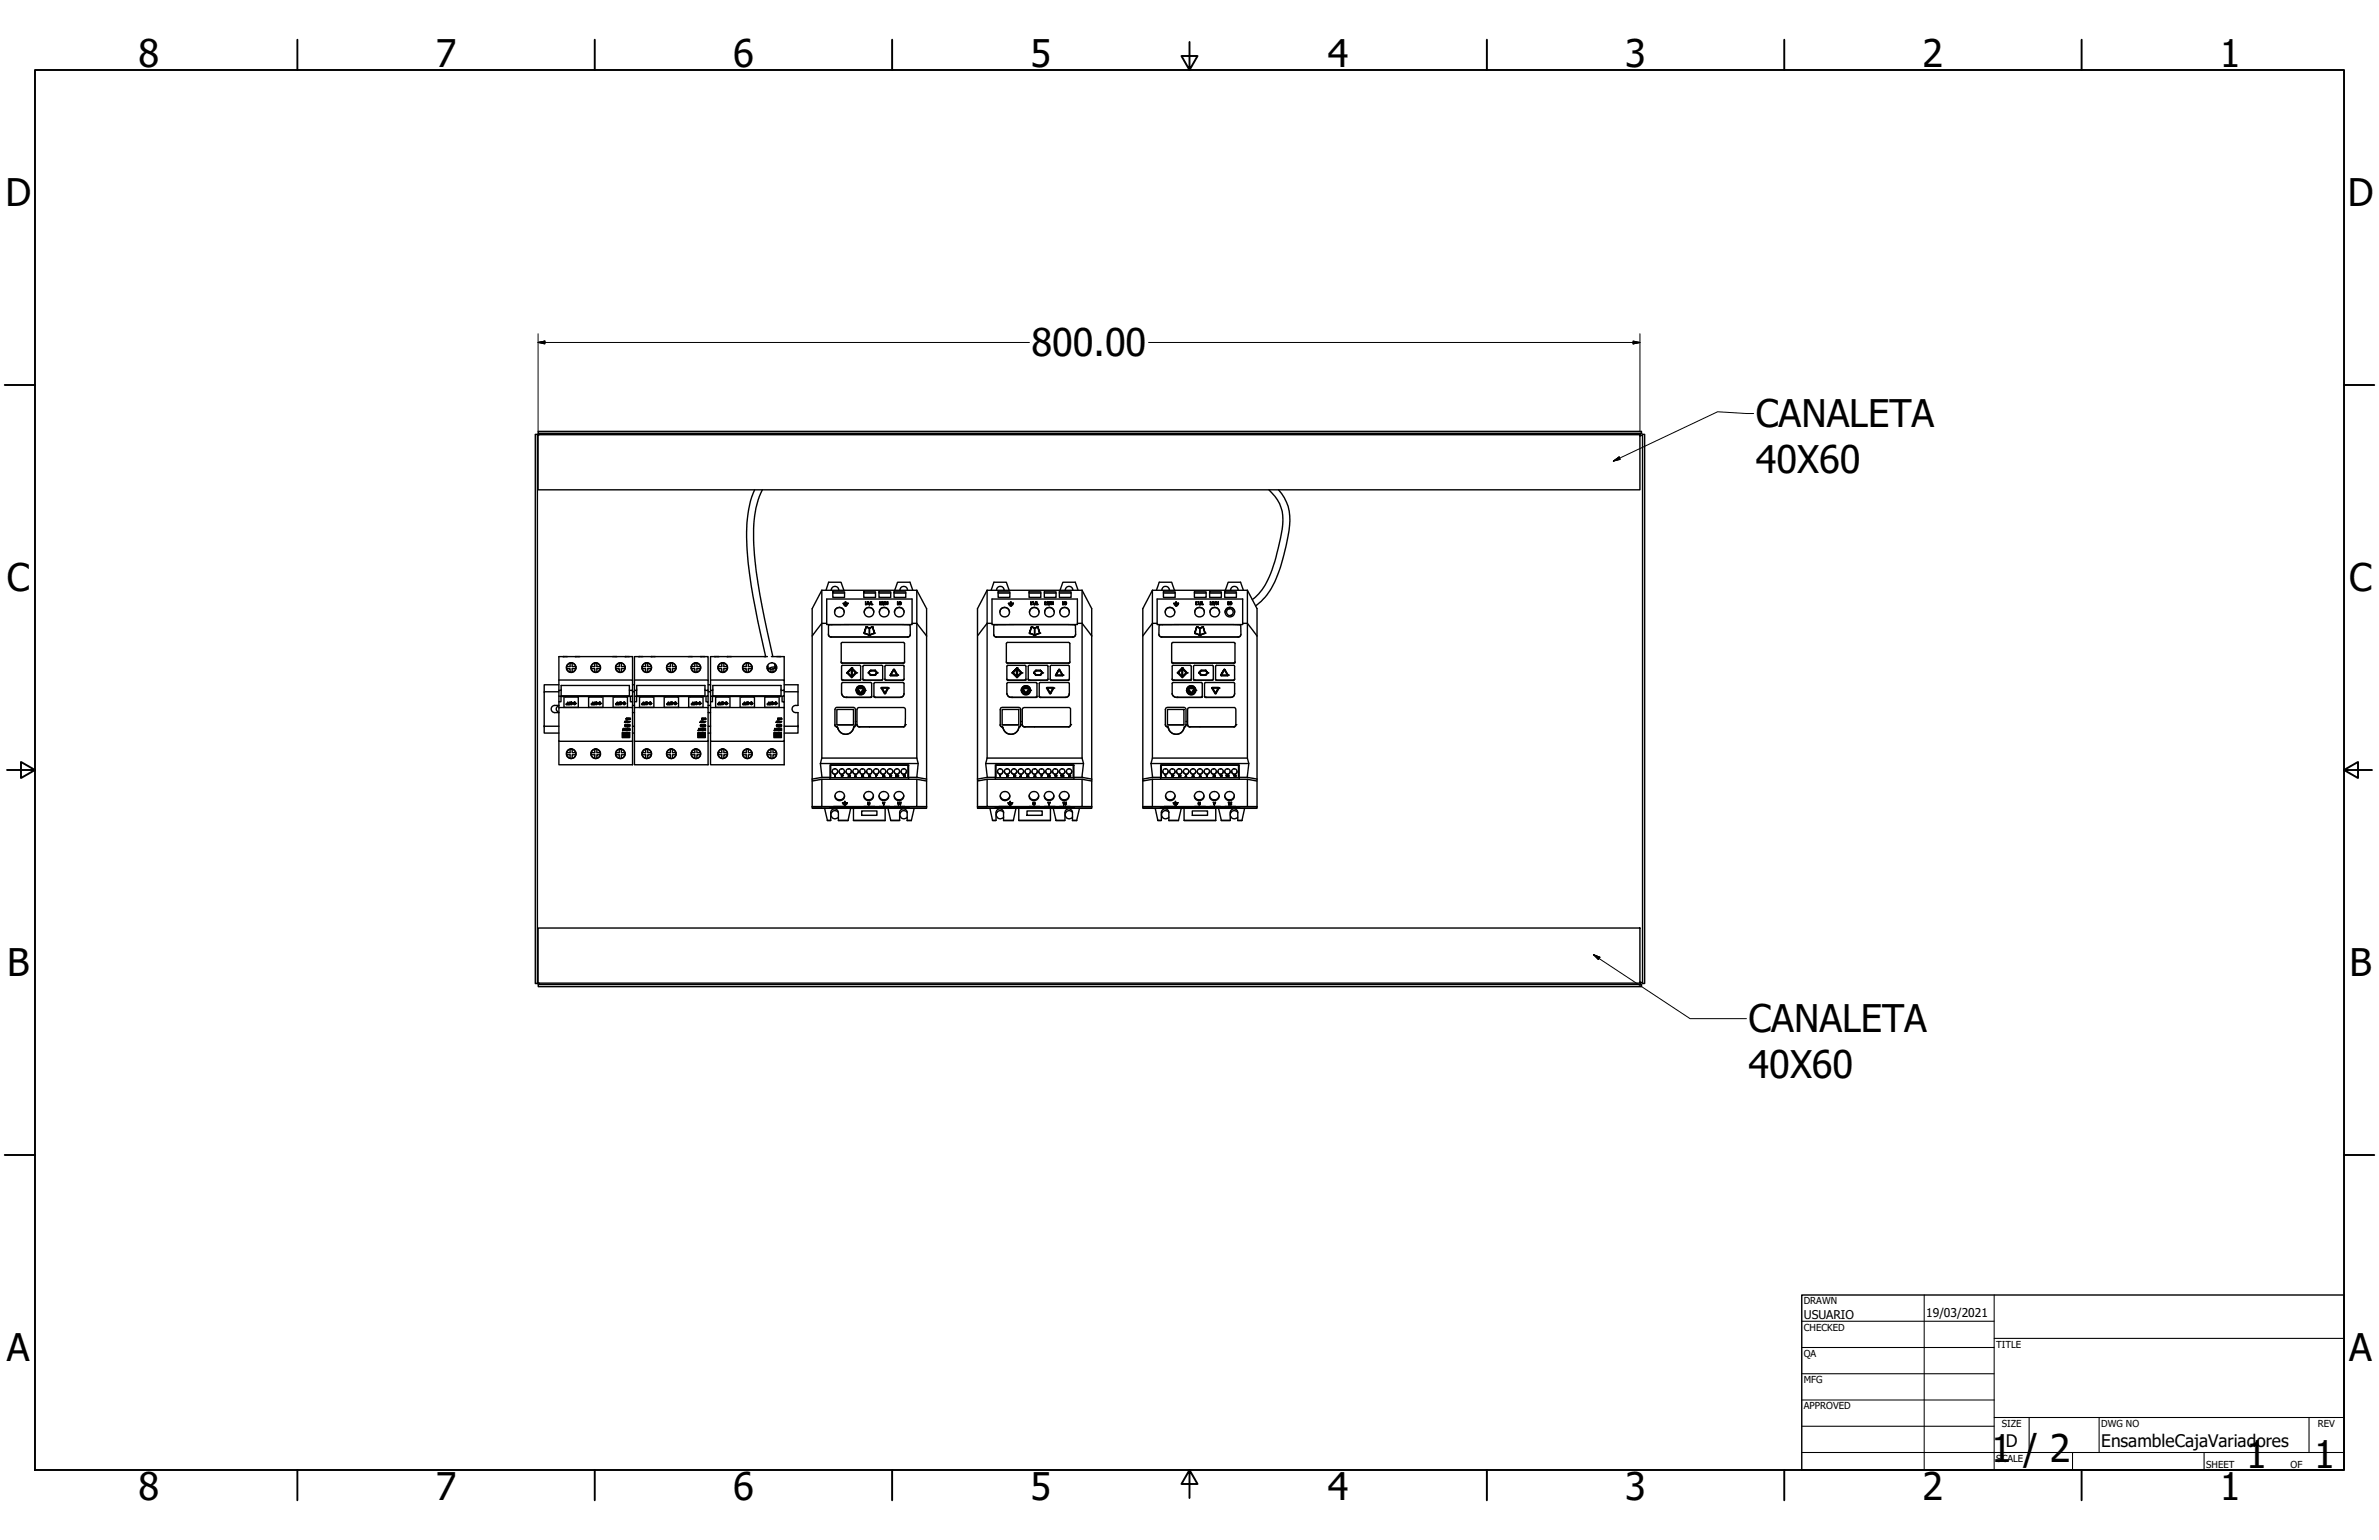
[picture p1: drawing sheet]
<svg xmlns="http://www.w3.org/2000/svg" width="864mm" height="559mm" viewBox="0 0 864 559" stroke-linecap="round" stroke-linejoin="round" font-family="sans-serif">
<defs><g id="words">
<g font-size="13.8">
<text x="50.2" y="24.4">8</text>
<text x="158.2" y="24.4">7</text>
<text x="266.1" y="24.4">6</text>
<text x="374.1" y="24.4">5</text>
<text x="482" y="24.4">4</text>
<text x="590" y="24.4">3</text>
<text x="697.9" y="24.4">2</text>
<text x="805.9" y="24.4">1</text>
<text x="2" y="74.9">D</text>
<text x="852.2" y="74.9">D</text>
<text x="374.5" y="129.2">800.00</text>
<text x="637.4" y="155.1">CANALETA</text>
<text x="637.4" y="171.5">40X60</text>
<text x="2.5" y="214.6">C</text>
<text x="852.8" y="214.6">C</text>
<text x="2.6" y="354.3">B</text>
<text x="852.9" y="354.3">B</text>
<text x="634.7" y="374.6">CANALETA</text>
<text x="634.7" y="391.1">40X60</text>
<text x="2.5" y="494">A</text>
<text x="852.7" y="494">A</text>
<text x="722.8" y="530.5">1 / 2</text>
<text x="815.4" y="532.6">1</text>
<text x="840.1" y="532.6">1</text>
<text x="50.2" y="544.4">8</text>
<text x="158.2" y="544.4">7</text>
<text x="266.1" y="544.4">6</text>
<text x="374.1" y="544.4">5</text>
<text x="482" y="544.4">4</text>
<text x="590" y="544.4">3</text>
<text x="697.9" y="544.4">2</text>
<text x="805.9" y="544.4">1</text>
</g>
<g font-size="6.3">
<text x="728.1" y="524.9">D</text>
<text x="762.8" y="525">EnsambleCajaVariadores</text>
</g>
<g font-size="4.4">
<text x="654.8" y="478.6">USUARIO</text>
<text x="699.3" y="478">19/03/2021</text>
</g>
<g font-size="3.5">
<text x="654.8" y="473.2">DRAWN</text>
<text x="654.8" y="482.8">CHECKED</text>
<text x="724.7" y="488.9">TITLE</text>
<text x="654.8" y="492.3">QA</text>
<text x="654.8" y="501.8">MFG</text>
<text x="654.8" y="511.4">APPROVED</text>
<text x="726.7" y="517.7">SIZE</text>
<text x="762.8" y="517.7">DWG NO</text>
<text x="841.4" y="517.7">REV</text>
<text x="724.7" y="530.4">SCALE</text>
<text x="800.9" y="532.6">SHEET</text>
<text x="831.5" y="532.6">OF</text>
</g>
</g></defs>
<!-- layer: Visible (ANSI) -->
<g fill="none" stroke="#000" stroke-width=".51">
<path d="M194.3 157.6h.8v199.3h-.8zM195.1 157.6l.2 .3M195.3 157.7h400v20h-400zM195.4 157.2l.4 .5M195.4 156.5h400.5v.7h-400.5zM595.9 157.2l-.6 .9M596.3 157.6l-1 .6M596.3 157.6h.7v199.3h-.7zM273.9 177.7a47.5 47.5 0 0 0-2.6 22.7 249.1 249.1 0 0 0 6.6 37.9h-.5M276.7 177.7a41.1 41.1 0 0 0-3 21.8 234.9 234.9 0 0 0 6.8 38.8M460.6 177.7a15 15 0 0 1 4.5 16 57.8 57.8 0 0 1-6.4 19.5l-1.8 2.3-2.3 2.1M464.1 177.7a16.3 16.3 0 0 1 3.8 14.8 60 60 0 0 1-6.9 21.8 21.9 21.9 0 0 1-5.2 5.5"/>
<path d="M298.3 214.2l-3.5 6.7v61.8M298.3 214.2v12l-3.5 4.6M298.3 214.2h34.5M299.8 214.2l1-2.9h4.5l1 2.9M301.8 214.2a1.37 1.37 0 0 1 1.3-1.4 1.37 1.37 0 0 1 1.4 1.4M302.3 214.8h4.3v2h-4.3zM302.3 215.2h4.3M306.1 218.9h.7l.2-.5v.5h.8v.2h-1.7zM306.3 219.3h1.3v.2h-1.3zM306.3 219.3h1.3M306.7 219.7l.5 .2zM306.7 219.8h.5"/>
<path d="M306.8 218.9h-.7M306.8 218.4h.2M307 218.9h.8M313.6 214.8h4.2v2h-4.2zM313.6 215.2h4.2M314.2 218.3l.1 1 .4 .1h-.5zM314.2 218.4h.1M314.3 219.3h.4M315 218.3h.2v1.1zM315.2 218.4h-.2M316 218.3l-.4 1.2zM316 218.3l.1 .1"/>
<path d="M316 218.4l-.4 1.1M316.3 218.3l.1 1 .4 .1h-.5zM316.3 218.4h.1M316.4 219.3h.4M319.1 214.8h4.2v2h-4.2zM319.1 215.2h4.2M319.4 218.3l.1 1 .3 .1h-.4zM319.4 218.4h.1M319.5 219.3h.3M320 218.6l.5-.1-.1 .4M320 218.6l.2-.3 .5 .3-.5 .7 .5 .1h-.7l.4-.5M320.2 219.3h.5"/>
<path d="M320.4 218.4l-.4 .2M320.4 218.4l.3 .2M320.4 218.3v.1M320.4 219l-.4 .4M320.5 218.6l-.1 .4M321.2 218.3l-.4 1.2zM321.2 218.3l.1 .1M321.2 218.4l-.4 1.1M321.5 218.3l.7 .8 .1-.8v1.1l-.7-.8-.1 .8zM321.5 218.3l.7 .8M322.2 218.4h.1M324.5 214.8h4.3v2h-4.3z"/>
<path d="M324.5 215.2h4.3M324.8 214.2l1-2.9h4.5l1 2.9M325.8 218.3l.1 1 .4 .1h-.5zM325.8 218.4h.1M325.9 219.3h.4M326.4 218.6l.4-.2-.2 .5h.4l-.3 .4-.2-.2M326.4 218.6l.5-.2 .2 .7-.3 .3-.3-.1v-.2M326.5 219.1h-.1M326.7 214.2a1.37 1.37 0 0 1 1.4-1.4 1.37 1.37 0 0 1 1.3 1.4M326.7 218.4l-.3 .2M326.7 218.4l.3 .2M326.7 218.3v.1"/>
<path d="M326.9 218.6l-.3 .2M326.9 218.8l.1 .1M327 219.1l-.3 .2-.2-.2M327 218.9h.1M327 218.9l.1 .2M332.8 214.2l3.6 6.7v61.8M332.8 214.2v60.9M358.3 214.2l-3.5 6.7v61.8M358.3 214.2v12l-3.5 4.6M358.3 214.2h34.5M359.8 214.2l1-2.9h4.5l1 2.9M361.8 214.2a1.37 1.37 0 0 1 1.3-1.4 1.37 1.37 0 0 1 1.4 1.4"/>
<path d="M362.3 214.8h4.3v2h-4.3zM362.3 215.2h4.3M366.1 218.9h.7l.2-.5v.5h.9v.2h-1.8zM366.3 219.3h1.3v.2h-1.3zM366.3 219.3h1.3M366.7 219.7l.5 .2zM366.7 219.8h.5M366.8 218.9h-.7M366.8 218.4h.2M367 218.9h.9M373.6 214.8h4.2v2h-4.2zM373.6 215.2h4.2"/>
<path d="M374.2 218.3l.1 1 .3 .1h-.4zM374.2 218.4h.1M374.3 219.3h.3M375 218.3h.2v1.1zM375.2 218.4h-.2M376 218.3l-.4 1.2zM376 218.3l.1 .1M376 218.4l-.4 1.1M376.3 218.3l.1 1 .4 .1h-.5zM376.3 218.4h.1M376.4 219.3h.4M379.1 214.8h4.2v2h-4.2z"/>
<path d="M379.1 215.2h4.2M379.3 218.3l.2 1 .4 .1h-.6zM379.3 218.4h.2M379.5 219.3h.4M380 218.6l.5-.1-.1 .4M380 218.6l.2-.3 .5 .3-.5 .7 .5 .1h-.7l.4-.5M380.2 219.3h.5M380.4 218.4l-.4 .2M380.4 218.4l.3 .2M380.4 218.3v.1M380.4 219l-.4 .4M380.6 218.6l-.2 .4"/>
<path d="M381.2 218.3l-.5 1.2zM381.2 218.3l.1 .1M381.2 218.4l-.4 1.1M381.5 218.3l.7 .8 .1-.8v1.1l-.7-.8-.1 .8zM381.5 218.3l.7 .8M382.2 218.4h.1M384.6 214.8h4.2v2h-4.2zM384.6 215.2h4.2M384.8 214.2l1-2.9h4.5l1.1 2.9M385.8 218.3l.1 1 .4 .1h-.5zM385.8 218.4h.1M385.9 219.3h.4"/>
<path d="M386.4 218.6l.4-.2-.1 .5h.3l-.3 .4-.2-.2M386.4 218.6l.5-.2 .2 .7-.3 .3-.3-.1v-.2M386.5 219.1l.2 .2 .3-.2M386.7 214.2a1.37 1.37 0 0 1 1.4-1.4 1.37 1.37 0 0 1 1.3 1.4M386.7 218.4l-.3 .2M386.7 218.4l.3 .2M386.7 218.3v.1M386.9 218.6l-.2 .2M386.9 218.8l.1 .1M387 218.9h.1M387 218.9l.1 .2M392.8 214.2l3.5 6.7v61.8"/>
<path d="M392.8 214.2v60.9M418.3 214.2l-3.5 6.7v61.8M418.3 214.2v12l-3.5 4.6M418.3 214.2h34.5M419.8 214.2l1-2.9h4.5l1 2.9M421.8 214.2a1.37 1.37 0 0 1 1.3-1.4 1.37 1.37 0 0 1 1.4 1.4M422.3 214.8h4.3v2h-4.3zM422.3 215.2h4.3M426.1 218.9h.7l.2-.5v.5h.8v.2h-1.7zM426.3 219.3h1.3v.2h-1.3zM426.3 219.3h1.3M426.7 219.7l.5 .2z"/>
<path d="M426.7 219.8h.5M426.8 218.9h-.7M426.8 218.4h.2M427 218.9h.8M433.6 214.8h4.2v2h-4.2zM433.6 215.2h4.2M434.1 218.3l.2 1 .4 .1h-.6zM434.1 218.4h.2M434.3 219.3h.4M435 218.3h.2v1.1zM435.2 218.4h-.3M436 218.3l-.5 1.2z"/>
<path d="M436 218.3l.1 .1M436 218.4l-.4 1.1M436.3 218.3l.1 1 .4 .1h-.5zM436.3 218.4h.1M436.4 219.3h.4M439.1 214.8h4.3v2h-4.3zM439.1 215.2h4.3M439.4 218.3l.1 1 .4 .1h-.5zM439.4 218.4h.1M439.5 219.3h.4M440 218.6l.5-.1-.1 .4M440 218.6l.2-.3 .4 .1-.4 .9 .5 .1h-.8l.5-.5"/>
<path d="M440.2 219.3h.5M440.3 218.4l-.3 .2M440.3 218.4l.3 .2-.2 .4M440.3 218.3v.1M440.4 219l-.4 .4M441.2 218.3l-.4 1.2zM441.2 218.3l.1 .1M441.2 218.4l-.4 1.1M441.5 218.3l.7 .8 .1-.8v1.1l-.7-.8-.1 .8zM441.5 218.3l.7 .8M442.2 218.4h.1M444.6 214.8h4.2v2h-4.2z"/>
<path d="M444.6 215.2h4.2M444.8 214.2l1-2.9h4.5l1.1 2.9M445.8 218.3l.1 1 .4 .1h-.5zM445.8 218.4h.1M445.9 219.3h.4M446.4 218.6l.4-.2-.1 .5h.3l-.3 .4-.2-.2M446.4 218.6l.5-.2 .2 .7-.3 .3-.3-.1v-.2M446.5 219.1h-.1M446.7 214.2a1.37 1.37 0 0 1 1.4-1.4 1.37 1.37 0 0 1 1.4 1.4M446.7 218.4l-.3 .2M446.7 218.4l.3 .2M446.7 218.3v.1"/>
<path d="M446.9 218.6l-.2 .2M446.9 218.8l.1 .1M447 219.1l-.3 .2-.2-.2M447 218.9h.1M447 218.9l.1 .2M452.8 214.2l3.5 6.7v61.8M452.8 214.2v60.9M204.4 238.3h1.2M208.9 238.3h1.2M222.4 238.3h1.2M226.9 238.3h1.3M231.8 238.3h1.2"/>
<path d="M236.3 238.3h1.3M249.8 238.3h1.3M254.3 238.3h1.3M278.6 238.3h-20.7v18.4M280 238.3h4.7v8.5M281.9 238.3h1.2M300.1 226.2v-8.8h31v8.8M300.7 230.2l.3 .7 .7 .2M301.7 231.1l-.7-.2-.3-.5 .2-3.6 8-.2 21.3 .2 .3 3.4-.2 .6-.8 .3M301.7 231.1h27.8M303 222.1a1.75 1.75 0 0 1 1.7-1.7 1.75 1.75 0 0 1 1.8 1.7M305.4 233.2l22.5-.1 .5 .5v6.6l-.3 .4h-22.5l-.2-.2z"/>
<path d="M313.7 222.1a1.75 1.75 0 0 1 1.7-1.7 1.75 1.75 0 0 1 1.8 1.7M313.7 229.7l.9 .4a1.24 1.24 0 0 0 1.9 0l.9-.4M313.7 229.7l.6-2.1-.6 2.1M313.8 229.7l1.7 .7M314.4 227.5h.2zM314.5 227.6l1 .4v2.4l-1.7-.6zM314.6 227.5l1 .5zM315.6 228l1-.5zM315.7 228l1-.4 .7 2.1-1.7 .7zM316.6 227.5l.3 .1zM316.9 227.6l.5 2.1-.5-2.1M317.4 229.7l-1.7 .7"/>
<path d="M319.2 222.1a1.75 1.75 0 0 1 1.8-1.7 1.75 1.75 0 0 1 1.7 1.7M324.7 222.1a1.78 1.78 0 0 1 1.8-1.7 1.78 1.78 0 0 1 1.7 1.7M330.5 230.2l-.2 .6-.8 .3M336.4 230.8l-3.6-4.6h-1.7v.4h-31v-.4h-1.8v48.9M360.1 226.2v-8.8h31v8.8M360.7 230.2l.3 .7 .7 .2M361.7 231.1l-1-.6 .2-3.7 8-.2 21.3 .2 .2 3.8-1 .5M361.7 231.1h27.7M363 222.1a1.75 1.75 0 0 1 1.7-1.7 1.75 1.75 0 0 1 1.8 1.7M365.4 233.2l22.5-.1 .5 .5v6.6l-.3 .4h-22.5l-.3-.4zM373.7 222.1a1.75 1.75 0 0 1 1.7-1.7 1.75 1.75 0 0 1 1.8 1.7M373.7 229.7l.9 .4a1.31 1.31 0 0 0 2 0l.8-.4"/>
<path d="M373.7 229.7l.6-2.1-.6 2.1M373.8 229.7l1.7 .7M374.5 227.5l-.2 .1zM374.5 227.6l1 .4v2.4l-1.7-.6zM374.6 227.5l1 .5zM375.6 228l1-.5zM375.7 228l1-.4 .6 2.1-1.6 .7zM376.6 227.5l.2 .1zM376.8 227.6l.6 2.1-.6-2.1M377.3 229.7l-1.6 .7M379.2 222.1a1.75 1.75 0 0 1 1.8-1.7 1.75 1.75 0 0 1 1.7 1.7M384.7 222.1a1.75 1.75 0 0 1 1.7-1.7 1.75 1.75 0 0 1 1.8 1.7"/>
<path d="M390.5 230.2l-.4 .7-.7 .2M396.3 230.8l-3.5-4.6h-1.7v.4h-31v-.4h-1.8v48.9M420.1 226.2v-8.8h31v8.8M420.7 230.2l.3 .7 .7 .2M421.7 231.1l-.7-.2-.3-.7 .2-3.4 7.9-.2 21.4 .2 .3 3.4-.4 .7-.6 .2M421.7 231.1h27.8M423 222.1a1.75 1.75 0 0 1 1.7-1.7 1.75 1.75 0 0 1 1.8 1.7M425.4 233.2l22.5-.1 .4 .3v7l-.2 .2h-22.5l-.3-.4zM433.7 222.1a1.75 1.75 0 0 1 1.8-1.7 1.75 1.75 0 0 1 1.7 1.7M433.7 229.7l.9 .4a1.31 1.31 0 0 0 2 0l.9-.4M433.7 229.7l.6-2.1-.6 2.1M433.8 229.7l1.7 .7"/>
<path d="M434.4 227.5h.2zM434.4 227.6l1.1 .4v2.4l-1.7-.6zM434.6 227.5l1 .5zM435.6 228l1-.5zM436.6 227.5l.2 .1zM436.8 227.6l-1.2 .4v2.4M436.8 227.6l.5 2.1-1.7 .7M436.8 227.6l.7 2.1-.7-2.1M437.3 229.7l-1.7 .7M439.2 222.1a1.75 1.75 0 0 1 1.8-1.7 1.75 1.75 0 0 1 1.7 1.7M444.7 222.1a1.75 1.75 0 0 1 1.7-1.7 1.75 1.75 0 0 1 1.8 1.7M446.5 220.8l-.3 .1"/>
<path d="M447.1 223.3h-.3M450.5 230.2l-.4 .7-.6 .2M456.3 230.8l-3.5-4.6h-1.7v.4h-31v-.4h-1.8v48.9M202.9 256.1a1.24 1.24 0 0 0-1 1.2 1.24 1.24 0 0 0 1 1.2M202.9 251h-5.4v15h5.4M202.9 248.5h-5.4v2.5M202.9 256h-1.5a1.3 1.3 0 0 0-1.3 1.3 1.3 1.3 0 0 0 1.3 1.3h1.5M202.9 246.8h26.7v3.7h-1.1M202.9 252.6h.7v2h-.7M202.9 250.5h.8M203.7 252.5v.2h1.4M204.7 256.7h5.2"/>
<path d="M204.7 252.7v4M205.1 252.7h4.5v.2h-4.5zM205.5 255.6h.6M205.6 255.3h.5l.1-.5v.9h-.7l.6-.1v-.3zM205.6 255.3h.5M205.7 242.6h1.2v1.3M206.1 254.8h.1M206.3 255.3h.5l.1-.5v.9h-.6l.5-.1v-.3zM206.3 255.3h.5M206.3 255.6h.5M206.8 254.8h.1M206.9 240.6v1.3h-1.2"/>
<path d="M207.1 255.3l.3-.5 .3 .5M207.1 254.9a.37 .37 0 0 1 .5 .1 .37 .37 0 0 1 0 .5 .37 .37 0 0 1-.5 0zM207.2 255.3v.2l.2-.6 .1 .4M207.2 255.5l.2 .1zM207.4 255.6h.1M207.5 255.3v.2zM207.7 240.6v1.3h1.3M207.7 240.6a1.68 1.68 0 0 0-2 1.5 1.68 1.68 0 0 0 1.8 1.8 1.68 1.68 0 0 0 1.5-2.1M207.7 240.6l1 .6 .3 .6M207.8 255.1l.4 .2zM207.8 255.1h.4M208.3 255.3l.3-.5 .3 .5"/>
<path d="M208.3 254.9a.36 .36 0 0 1 .5 0 .36 .36 0 0 1 0 .5 .36 .36 0 0 1-.5 .1zM208.4 255.3l.1 .2 .1-.6 .2 .4M208.5 255.5h.1M208.6 255.6l.2-.1zM208.8 255.3v.2zM209 242.6h-1.3v1.3M209.6 252.7h4.4M209.9 252.7v4M213.7 256.7h5.2M213.7 252.7v4M214 252.7h4.5v.2h-4.5zM214.6 241.8a1.68 1.68 0 0 0 1.6 2.1 1.68 1.68 0 0 0 1.7-2.1"/>
<path d="M214.6 242.6h1.3v1.3M214.7 255.3h.4l.2-.5v.9h-.6l.4-.1v-.3zM214.7 255.3h.4M214.7 255.6h.4M215.1 254.8h.2M215.4 255.3h.4l.2-.5v.9h-.6l.4-.1v-.3zM215.4 255.3h.4M215.4 255.6h.4M215.8 254.8h.2M215.9 240.6l-.7 .3-.6 .9M215.9 240.6h.7M215.9 240.6v1.3h-1.3"/>
<path d="M216.2 255.3l.3-.5 .3 .5M216.3 255.3v.2l.2-.6 .2 .4M216.3 255.5h.1M216.5 255.6h.1M216.6 240.6l1 .6 .3 .6M216.7 255.3l-.1 .2zM216.7 240.6v1.3h1.2M216.9 255.1l.4 .2zM216.9 255.1h.4M217.4 255.3l.3-.5 .4 .5M217.5 254.9l.1-.1a.4 .4 0 0 1 .5 .5 .4 .4 0 0 1-.7 .2zM217.6 255.3v.2l.1-.6 .2 .4"/>
<path d="M217.6 255.5l.1 .1zM217.7 255.6h.1M217.9 255.3v.2zM217.9 242.6h-1.2v1.3M218.5 252.7h4.4M218.9 252.7v4M222.6 256.7h5.2M222.6 252.7v4M222.9 252.7h4.6v.2h-4.6zM223.5 242.6h1.3v1.3M223.5 255.6h.5M223.6 255.3h.4l.2-.5v.9h-.7l.5-.1v-.3z"/>
<path d="M223.6 255.3h.4M224 254.8h.2M224.3 255.3h.4l.2-.5v.9h-.6l.4-.1v-.3zM224.3 255.3h.4M224.3 255.6h.4M224.7 254.8h.2M224.8 240.6v1.3h-1.3M224.8 240.6l-.6 .3-.6 .9M224.8 240.6a1.68 1.68 0 0 1 2.1 1.5 1.68 1.68 0 0 1-1.8 1.8 1.68 1.68 0 0 1-1.5-2.1M225 255.3l.4-.5 .3 .5M225.1 254.9l.1-.1a.4 .4 0 0 1 .5 .5 .4 .4 0 0 1-.7 .2zM225.2 255.3v.2l.2-.6 .2 .4"/>
<path d="M225.2 255.5l.2 .1zM225.4 255.6h.1M225.6 255.3l-.1 .2zM225.6 240.6v1.3h1.2M225.8 255.1l.4 .2zM225.8 255.1h.4M226.3 255.3l.3-.5 .3 .5M226.4 255.3v.2l.2-.6 .2 .4M226.4 255.5h.1M226.6 255.6l.2-.1zM226.8 255.3v.2zM226.8 242.6h-1.2v1.3"/>
<path d="M227.8 252.7v4M228.5 252.5v-3.8h-24.8v3.8h24.8v.2h-1M229.6 246.8v-8.5h-26.7v18.4M229.6 250.5v2.1h-.7v2h.7v2.1M229.6 256h.7M229.6 258.6h.7M229.6 251h.7M229.6 248.5h.7M229.6 252.6v2M230.3 246.8h26.7v3.7h-1.1M230.3 252.6h.8v2h-.8M230.3 250.5h.8"/>
<path d="M231.1 252.5v.2h1.4M232.2 256.7h5.2M232.2 252.7v4M232.5 252.7h4.5v.2h-4.5zM233 255.6h.5M233 255.3h.5l.1-.5v.9h-.6l.5-.1v-.3zM233 255.3h.5M233.1 242.6h1.3v1.3M233.2 241.8a1.68 1.68 0 0 0 1.6 2.1 1.68 1.68 0 0 0 1.6-2.1M233.5 254.8h.1M233.7 255.3h.5l.1-.5v.9h-.6l.5-.1v-.3zM233.7 255.3h.5"/>
<path d="M233.7 255.6h.5M234.2 254.8h.1M234.4 240.6v1.3h-1.3M234.4 240.6l-.7 .3-.5 .9M234.4 240.6h.8M234.5 255.3l.3-.5 .3 .5M234.6 254.9a.37 .37 0 0 1 .5 .1 .37 .37 0 0 1-.1 .5 .37 .37 0 0 1-.5 0zM234.6 255.3v.2l.2-.6 .1 .4M234.6 255.5l.2 .1zM234.8 255.6h.1M234.9 255.3v.2zM235.1 240.6v1.3h1.3"/>
<path d="M235.2 240.6l.9 .6 .3 .6M235.2 255.1l.4 .2zM235.2 255.1h.4M235.7 255.3l.3-.5 .3 .5M235.8 254.9a.36 .36 0 0 1 .5 0 .36 .36 0 0 1 0 .5 .36 .36 0 0 1-.5 .1zM235.8 255.3l.1 .2 .1-.6 .2 .4M235.9 255.5h.1M236 255.6l.2-.1zM236.2 255.3v.2zM236.4 242.6h-1.3v1.3M237 252.7h4.4M237.4 252.7v4"/>
<path d="M241.1 256.7h5.2M241.1 252.7v4M241.4 252.7h4.5v.2h-4.5zM242.1 242.6h1.2v1.3M242.1 255.3h.5l.1-.5v.9h-.6l.5-.1v-.3zM242.1 255.3h.5M242.1 255.6h.5M242.6 254.8h.1M242.8 255.3h.5l.2-.5v.9h-.7l.5-.1v-.3zM242.8 255.3h.5M242.8 255.6h.5M243.3 254.8h.2"/>
<path d="M243.3 240.6l-.7 .3-.6 .9M243.3 240.6a1.68 1.68 0 0 1 2.1 1.5 1.68 1.68 0 0 1-1.8 1.8 1.68 1.68 0 0 1-1.6-2.1M243.3 240.6v1.3h-1.2M243.6 255.3l.3-.5 .3 .5M243.7 255.3l.1 .2 .1-.6 .2 .4M243.8 255.5h.1M243.9 255.6h.1M244.1 255.3l-.1 .2zM244.1 240.6v1.3h1.3M244.3 255.1l.4 .2zM244.3 255.1h.4M244.9 255.3l.3-.5 .3 .5"/>
<path d="M244.9 254.9l.1-.1a.39 .39 0 0 1 .5 .5 .39 .39 0 0 1-.6 .2zM245 255.3v.2l.2-.6 .2 .4M245 255.5l.2 .1zM245.2 255.6h.1M245.4 255.3l-.1 .2zM245.4 242.6h-1.3v1.3M245.9 252.7h4.5M246.3 252.7v4M250 256.7h5.2M250 252.7v4M250.4 252.7h4.5v.2h-4.5zM251 242.6h1.2v1.3"/>
<path d="M251 255.3h.5l.1-.5v.9h-.6l.5-.1v-.3zM251 255.3h.5M251 255.6h.5M251.5 254.8h.1M251.7 255.3h.5l.1-.5v.9h-.6l.5-.1v-.3zM251.7 255.3h.5M251.7 255.6h.5M252.2 254.8h.1M252.2 240.6v1.3h-1.2M252.5 255.3l.3-.5 .3 .5M252.5 254.9l.1-.1a.4 .4 0 0 1 .5 .5 .4 .4 0 0 1-.6 .2zM252.6 255.3v.2l.2-.6 .2 .4"/>
<path d="M252.6 255.5l.2 .1zM252.8 255.6h.1M253 255.3l-.1 .2zM253 240.6v1.3h1.3M253 240.6a1.68 1.68 0 0 0-2 1.5 1.68 1.68 0 0 0 1.8 1.8 1.68 1.68 0 0 0 1.5-2.1M253 240.6l.9 .6 .4 .6M253.2 255.1l.4 .2zM253.2 255.1h.4M253.7 255.3l.3-.5 .3 .5M253.9 255.3v.2l.1-.6 .2 .4M253.9 255.5h.1M254 255.6l.2-.1z"/>
<path d="M254.2 255.3v.2zM254.3 242.6h-1.3v1.3M255.2 252.7v4M255.9 252.5v-3.8h-24.8v3.8h24.8v.2h-1M257 256h.9M257 246.8v-8.5h-26.7v18.4M257 250.5v2.1h-.7v2h.7v2.1M257 251h.9M257 248.5h.9M257 252.6v2M257.9 258.6h-.9M257.9 246.8h26.8v3.7h-1.2"/>
<path d="M257.9 252.6h.7v2h-.7M257.9 250.5h.9M258.8 252.5v.2h1.3M259.8 256.7h5.2M259.8 252.7v4M260.1 252.7h4.5v.2h-4.5zM260.6 255.3h.4l.2-.5v.9h-.6l.4-.1v-.3zM260.6 255.3h.4M260.6 255.6h.4M260.7 241.8a1.68 1.68 0 0 0 1.7 2.1 1.68 1.68 0 0 0 1.6-2.1M260.7 242.6h1.3v1.3M261 254.8h.2"/>
<path d="M261.3 255.6h.5M261.4 255.3h.4l.1-.5v.9h-.6l.5-.1v-.3zM261.4 255.3h.4M261.8 254.8h.1M262 240.6l-.7 .3-.6 .9M262 240.6h.7M262 240.6v1.3h-1.3M262.1 255.3l.3-.5 .3 .5M262.2 255.3l.1 .2 .1-.6 .2 .4M262.3 255.5h.1M262.4 255.6l.2-.1zM262.6 255.3v.2z"/>
<path d="M262.7 240.6l1 .6 .3 .6M262.8 240.6v1.3h1.2M262.8 255.1l.4 .2zM262.8 255.1h.4M263.3 255.3l.4-.5 .3 .5M263.5 255.3v.2l.2-.6 .1 .4M263.5 255.5h.1M263.7 255.6h.1M263.8 255.3v.2zM264 242.6h-1.2v1.3M264.6 252.7h4.4M265 252.7v4"/>
<path d="M268.7 256.7h5.2M268.7 252.7v4M269 252.7h4.6v.2h-4.6zM269.6 242.6h1.3v1.3M269.7 255.6h.5M269.7 255.3h.5l.1-.5v.9h-.6l.5-.1v-.3zM269.7 255.3h.5M270.2 254.8h.1M270.4 255.3h.5l.1-.5v.9h-.6l.5-.1v-.3zM270.4 255.3h.5M270.4 255.6h.5M270.9 254.8h.1"/>
<path d="M270.9 240.6v1.3h-1.3M270.9 240.6l-.6 .3-.6 .9M270.9 240.6a1.68 1.68 0 0 1 2.1 1.5 1.68 1.68 0 0 1-1.8 1.8 1.68 1.68 0 0 1-1.5-2.1M271.2 255.3l.3-.5 .3 .5M271.3 254.9a.37 .37 0 0 1 .5 .1 .37 .37 0 0 1-.1 .5 .37 .37 0 0 1-.5 0zM271.3 255.3v.2l.2-.6 .2 .4M271.3 255.5l.2 .1zM271.5 255.6h.1M271.7 240.6v1.3h1.2M271.7 255.3v.2zM272 255.1l.3 .2zM272 255.1h.3"/>
<path d="M272.4 255.3l.3-.5 .3 .5M272.5 255.3l.1 .2 .1-.6 .2 .4M272.6 255.5h.1M272.7 255.6l.2-.1zM272.9 255.3v.2zM272.9 242.6h-1.2v1.3M273.6 252.7h4.3M273.9 252.7v4M277.6 256.7h5.2M277.6 252.7v4M277.9 252.7h4.5v.2h-4.5zM278.6 255.3h.4l.2-.5v.9h-.6l.4-.1v-.3z"/>
<path d="M278.6 255.3h.4M278.6 255.6h.4M278.6 242.6h.4M278.6 241.9h.2M278.6 241.4l.4 1.4M278.7 241.5a1.68 1.68 0 0 0 1.3 2.4 1.68 1.68 0 0 0 1.8-2.1M279 254.8h.2M279 242.6h.8v1.3M279.3 255.6h.5M279.3 255.3h.5l.1-.5v.9h-.6l.5-.1v-.3zM279.3 255.3h.5M279.8 254.8h.1"/>
<path d="M280 255.3l.4-.5 .3 .5M280.2 255.3v.2l.2-.6 .1 .4M280.2 255.5h.1M280.4 255.6l.1-.1zM280.5 255.3v.2zM280.6 242.7l-.8 .2M280.6 242.6h1.3M280.6 242.6v1.3M280.8 255.1l.4 .2zM280.8 255.1h.4M280.9 242.6l.5-.3a1.97 1.97 0 0 0-2.4 .5l.1 .1M281.1 240.8l.7 1"/>
<path d="M281.1 240.7l.3 1.5M281.3 255.3l.3-.5 .3 .5M281.4 241.9h.5M281.4 255.3l.1 .2 .1-.6 .2 .4M281.5 255.5h.1M281.6 255.6h.1M281.8 255.3l-.1 .2zM282.8 252.7v4M283.5 252.5v-3.8h-24.7v3.8h24.7v.2h-1.1M284.7 248.5h5v7.5a1.51 1.51 0 0 0-1.6 .2 1.51 1.51 0 0 0-.5 1.5l.2 .3a1.81 1.81 0 0 0 1.9 .6v7.4h-5M284.7 250.5v2.1h-.8v2h.8v2.1M284.7 251h5"/>
<path d="M284.7 252.6v2M303.8 257.4h6v5.6h-6zM305.5 246.4l.4 .4h6.3l.2-.4M305.5 246.4v-4.7l.3-.3 6.6 .2v4.8M305.6 247.8l10.6-.2 .2 .3-.1 5-9 .1a1.65 1.65 0 0 1-1.8-1.3zM307.4 244.2l1.8-1.9-1.8 1.9M307.8 244.2l1.4-1.4 1.4 1.4-1.4 1.3zM307.8 244.2l1.4 1.3 1.4-1.3M309.1 243.3v1.7h.3v-1.7h-.3h.3M309.2 242.3l1.8 1.9-1.8 1.7-1.8-1.7M310.8 250.5a1.65 1.65 0 0 1 1.6-1.7 1.65 1.65 0 0 1 1.7 1.7M311 250.5l.3 1 1 .5"/>
<path d="M311 250.1l1.3 1.9a1.47 1.47 0 0 1-1.3-1.9zM311.3 249.9l1.1 1.6 1.2-1.6M311.3 249.9h2.3M311.4 249.4l.3-.2a1.55 1.55 0 0 1 1.9 .4zM313.6 246.8l-.4-.4 .2-4.9 6.8-.1 .2 .2v4.8l-.4 .4M313.6 246.8h6.4M313.8 250.1l.1 .3a1.54 1.54 0 0 1-1.4 1.6zM313.9 250.5l-.3 .9-1.1 .6M315.2 244.2l.8 .8h1.7l.8-.8M315.5 244.2l.6 .7M316 243.3l-.7 .7zM316 243.3h1.6h-1.6"/>
<path d="M316.1 244.9l-.6-.7 .5-.7h1.7l.5 .7-.6 .7M316.1 244.9h1.5M317.6 253h9.2M317.6 243.3h.1M317.7 243.3h.1M317.8 243.3h.1M317.8 243.3l.6 .7-.6-.7M318.2 244.2l-.6 .7M318.4 244h.1M318.4 244.1h.1M318.5 244.1h.1M319.9 249.7l.2-.2-.2 .2 1.2 2.1 1.4-2.1-.2-.2 .2 .2"/>
<path d="M320.1 249.5h2.2zM320.2 249.7l1 1.8 1.1-1.8M320.2 249.7h2.1M321.2 246.4v-4.7l.3-.3h6.4l.3 .2v4.8l-.5 .4M321.2 246.4l.4 .4M321.6 246.8h6.1M323.2 245l.1 .2 2.5-.1-1.1-2.1 1.1 2M323.2 244.9l1.2-1.9-1.2 1.9M324.4 243h.3zM324.5 243.1l1.1 1.9h-2.2zM328.2 251.7v-3.7l-.3-.4h-10.4l-.3 .3v4.9l.4 .2M328.2 251.7l-.3 .8-1.1 .5"/>
<path d="M328.2 251.7a1.3 1.3 0 0 1-1.4 1.3M363.8 257.4h6v5.6h-6zM365.5 246.4l.5 .4h6.2l.2-.4M365.5 246.4v-4.7l.3-.3h6.4l.2 .3v4.7M365.6 247.8l10.6-.2 .2 .3-.1 5-9 .1a1.65 1.65 0 0 1-1.8-1.3zM367.4 244.2l1.8-1.9-1.8 1.9M367.8 244.2l1.4-1.4 1.4 1.4-1.4 1.3zM367.8 244.2l1.4 1.3 1.4-1.3M369 243.3v1.7h.4v-1.7h-.4h.4M369.2 242.3l1.8 1.9-1.8 1.7-1.8-1.7M370.7 250.5a1.68 1.68 0 0 1 1.7-1.7 1.68 1.68 0 0 1 1.7 1.7M371 250.5l.3 1 1 .5"/>
<path d="M371 250.1l1.3 1.9a1.47 1.47 0 0 1-1.3-1.9zM371.3 249.9l1.1 1.6 1.2-1.6M371.3 249.9h2.3M371.4 249.4l.3-.2a1.55 1.55 0 0 1 1.9 .4zM373.6 246.8l-.3-.2 .1-5.1 6.8-.1 .2 .2v4.8l-.4 .4M373.6 246.8h6.4M373.8 250.1v.1a1.42 1.42 0 0 1-1.3 1.8zM373.9 250.5l-.3 .9-1.1 .6M375.2 244.2l.8 .8h1.7l.8-.8M375.5 244.2l.6 .7M375.9 243.3l-.6 .7zM376 243.3h1.6h-1.6"/>
<path d="M376.1 244.9l-.6-.7 .5-.7h1.7l.5 .7-.6 .7M376.1 244.9h1.5M377.6 253h9.2M377.6 243.3h.1M377.7 243.3h.1M377.8 243.3h.1M377.8 243.3l.6 .7-.6-.7M378.2 244.2l-.6 .7M378.4 244h.1M378.4 244.1h.1M378.5 244.1h.1M379.9 249.7l.2-.2-.2 .2 1.2 2.1 1.4-2.1-.2-.2 .2 .2"/>
<path d="M380.1 249.5h2.2zM380.2 249.7l1.1 1.8 1-1.8M380.2 249.7h2.1M381.3 246.4v-4.7l.2-.3h6.4l.3 .3v4.7l-.5 .4M381.3 246.4l.3 .4M381.6 246.8h6.1M383.2 245l.1 .2 2.5-.1-1.2-2.1 1.2 2M383.2 244.9l1.2-1.9-1.2 1.9M384.4 242.9l.2 .1zM384.5 243.1l1.1 1.9h-2.2zM388.2 251.7v-3.7l-.3-.4h-10.4l-.2 .3v4.9l.3 .2M388.2 251.7l-.5 1-.9 .3"/>
<path d="M388.2 251.7a1.3 1.3 0 0 1-1.4 1.3M423.3 256.9l6.4-.2 .6 .2 .2 .6v5.6l-.5 .6a3 3 0 0 1-2.9 2.7 3 3 0 0 1-3.1-2.6l-.7-.3-.3-.5v-5.5zM423.8 257.4h6v5.6h-6zM425.5 246.4l.5 .4h6.2l.2-.4M425.5 246.4v-4.7l.3-.3h6.4l.2 .3v4.7M425.6 247.8l10.6-.2 .2 .3-.1 5-9 .1a1.65 1.65 0 0 1-1.8-1.3zM427.4 244.2l1.8-1.9-1.8 1.9M427.8 244.2l1.4-1.4 1.4 1.4-1.4 1.3zM427.8 244.2l1.4 1.3 1.4-1.3M429 243.3v1.7h.3v-1.7h-.3h.3M429.2 242.3l1.8 1.9-1.8 1.7-1.8-1.7M430.7 250.5a1.68 1.68 0 0 1 1.7-1.7 1.68 1.68 0 0 1 1.7 1.7"/>
<path d="M431 250.5l.3 1 1 .5M431 250.1l1.3 1.9a1.47 1.47 0 0 1-1.3-1.9zM431.3 249.9l1.1 1.6 1.2-1.6M431.3 249.9h2.3M431.4 249.4l.3-.2a1.55 1.55 0 0 1 1.9 .4zM433.6 246.8l-.3-.2 .2-5.1 6.7-.1 .2 .4v4.6l-.3 .4M433.6 246.8h6.5M433.8 250.1v.1a1.42 1.42 0 0 1-1.3 1.8zM433.9 250.5l-.4 .9-1 .6M435.2 244.2l.8 .8h1.7l.8-.8M435.5 244.2l.6 .7M435.9 243.3l-.7 .7z"/>
<path d="M436 243.3h1.6h-1.6M436.1 244.9l-.6-.7 .5-.7h1.7l.5 .7-.6 .7M436.1 244.9h1.5M437.6 253h9.2M437.6 243.3h.1M437.7 243.3h.1M437.8 243.3h.1M437.8 243.3l.6 .7-.6-.7M438.2 244.2l-.6 .7M438.4 244h.1M438.4 244.1h.1M438.5 244.1h.1"/>
<path d="M439.9 249.7l.2-.2-.2 .2 1.2 2.1 1.4-2.1-.2-.2 .2 .2M440.1 249.5h2.2zM440.2 249.7l1 1.8 1.1-1.8M440.2 249.7h2.1M441.3 246.4v-4.7l.2-.3h6.4l.3 .3v4.7l-.5 .4M441.3 246.4l.3 .4M441.6 246.8h6.1M443.2 244.9l1.1-1.9-1.1 1.9M443.2 245l.2 .2 2.4-.1-1.2-2.1 1.2 2M444.3 243h.3zM444.5 243.1l1.1 1.9h-2.2zM448.2 251.7v-3.7l-.3-.4h-10.4l-.2 .3v4.9l.3 .2"/>
<path d="M448.2 251.7l-.5 1-.9 .3M448.2 251.7a1.3 1.3 0 0 1-1.4 1.3M197.5 263.5h5.4M202.9 269h26.7v-12.3h-26.7v20.8h26.7v-8.5M205.7 273.9h1.2v1.2M206.9 271.8v1.3h-1.2M207.7 271.8v1.3h1.3M209 273.9h-1.3v1.2M209 273.9a1.68 1.68 0 0 0-1.5-2.1 1.68 1.68 0 0 0-1.8 1.9 1.68 1.68 0 0 0 2 1.5M209 273.9l-.6 .9-.7 .4M214.6 273.9a1.68 1.68 0 0 1 1.6-2.1 1.68 1.68 0 0 1 1.7 2.1M214.6 273.9l.3 .7 1 .6"/>
<path d="M214.6 273.9h1.3v1.2M215.9 275.2h.7M215.9 271.8v1.3h-1.3M216.7 271.8v1.3h1.2M217.9 273.9l-.6 .9-.7 .4M217.9 273.9h-1.2v1.2M223.5 273.9h1.3v1.2M223.6 273.9a1.68 1.68 0 0 1 1.5-2.1 1.68 1.68 0 0 1 1.8 1.9 1.68 1.68 0 0 1-2.1 1.5M223.6 273.9l.3 .7 .9 .6M224.8 271.8v1.3h-1.3M225.6 271.8v1.3h1.2M225.9 267.5h2.5v-1.1h-.2v.9l-.4-.9v.9h-.2v-1.1h1v1.5h-2.7z"/>
<path d="M225.9 265.8h2.7v.2h-2.5l.4 .2v1.1h-.6zM226.1 266.4h.2v.7h-.2zM226.3 264.3l.2 .7 .3-.7 .2 .8-.2-.7-.2 .7-.3-.7-.3 .7zM226.7 266.2h.6v1.1h-.6v-.7h.4zM226.8 273.9h-1.2v1.2M226.9 261.7l.2 .4-.2-.4-.2 .4zM226.9 263v-.1a.37 .37 0 0 1 .5 .4 .37 .37 0 0 1-.5 .3zM226.9 263l.4 .3-.2 .4zM226.9 266.8l.2 .3zM227.1 264.5l.7-.2v.8l-.5-.1zM227.2 261.7h.3l-.2 .5zM227.3 261.7v.4z"/>
<path d="M227.3 260.7h.3l-.1 .4zM227.3 264.4h.3v.6h-.3zM227.5 260.6v.4zM227.5 262.9h.4l-.1 .8zM227.6 261.7l.1 .4zM227.6 261.7h.2l-.1 .5zM227.7 260.7l.1 .3zM227.7 260.7l.3 .2-.2 .2zM228 261.7l.2 .1-.2 .3zM228 264.3v.7l.3-.5 .2 .5 .2-.7v.8l-.4-.4-.3 .4zM228 261.9v.2zM228.1 262.9a.4 .4 0 0 1 .5 0 .4 .4 0 0 1 0 .6 .4 .4 0 0 1-.5 0h.5l-.1-.5-.4 .1z"/>
<path d="M228.2 260.6v.4zM228.2 260.6l.1 .3-.1 .2zM228.3 261.9h.1M228.7 261.8l-.4 .1M228.7 261.8h.1M228.7 261h.1M228.7 260.6l-.3 .1 .3 .3M228.7 260.6v.1M228.7 260.7h-.2l.2 .3M229.6 266h.7M229.6 263.5h.7M230.3 269h26.7v-12.3h-26.7v20.8h26.7v-8.5"/>
<path d="M233.1 273.9h1.3v1.2M233.1 273.9a1.68 1.68 0 0 1 1.7-2.1 1.68 1.68 0 0 1 1.6 2.1M233.1 273.9l.4 .7 .9 .6M234.4 271.8v1.3h-1.3M234.4 275.2h.8M235.1 271.8v1.3h1.3M236.4 273.9h-1.3v1.2M236.4 273.9l-.6 .9-.6 .4M242 273.9a1.68 1.68 0 0 1 1.6-2.1 1.68 1.68 0 0 1 1.8 1.9 1.68 1.68 0 0 1-2.1 1.5M242 273.9l.4 .7 .9 .6M242.1 273.9h1.2v1.2M243.3 271.8v1.3h-1.2"/>
<path d="M244.1 271.8v1.3h1.3M245.4 273.9h-1.3v1.2M251 273.9h1.2v1.2M252.2 271.8v1.3h-1.2M253 271.8v1.3h1.3M253.3 267.5h2.5v-1.1h-.2v.9l-.4-.9v.9h-.2v-1.1h1v1.5h-2.7zM253.3 265.8h2.7v.2h-2.5l.4 .2v1.1h-.6zM253.5 266.4h.2v.7h-.2zM253.7 264.3l.2 .7 .4-.7 .1 .8-.2-.7-.2 .7-.3-.7-.3 .7zM254.1 266.2h.7v1.1h-.7v-.7h.5zM254.3 273.9h-1.3v1.2M254.3 273.9a1.68 1.68 0 0 0-1.5-2.1 1.68 1.68 0 0 0-1.8 1.9 1.68 1.68 0 0 0 2 1.5"/>
<path d="M254.3 273.9l-.6 .9-.7 .4M254.3 261.7l.3 .4-.2-.4-.3 .4zM254.3 263l.1-.1a.37 .37 0 0 1 .4 .4 .37 .37 0 0 1-.5 .3zM254.4 263h.2l-.1 .7zM254.4 266.8l.2 .3zM254.6 264.5l.6-.2v.8l-.5-.1zM254.6 261.7h.3l-.1 .5zM254.7 261.7l.1 .4zM254.8 260.7h.2l-.1 .4zM254.8 264.4h.3v.6h-.3zM254.9 260.6v.4zM255 262.9h.3l-.1 .8z"/>
<path d="M255 261.7l.1 .4zM255 261.7h.3l-.2 .5zM255.1 260.7l.2 .3zM255.1 260.7h.3l-.1 .4zM255.4 261.7l.3 .1-.2 .3zM255.4 264.3l.1 .7 .2-.5 .3 .5 .1-.7v.8l-.4-.4-.3 .4zM255.5 261.9v.2zM255.5 260.7l.2 .3zM255.5 260.7l.3 .2-.1 .2zM255.5 262.9a.4 .4 0 0 1 .6 0 .4 .4 0 0 1 0 .6 .4 .4 0 0 1-.6 0h.5v-.5l-.5 .1zM255.7 261.9h.1M255.8 261.8h.4z"/>
<path d="M256 260.9l.2 .1M256.2 261h.1M256.2 260.6h-.3l.1 .3M256.2 260.6v.1M256.2 260.7l-.2 .2M257 266h.9M257 263.5h.9M257.9 269h26.8v-12.3h-26.8v20.8h26.8v-8.5M260.7 273.9a1.68 1.68 0 0 1 1.7-2.1 1.68 1.68 0 0 1 1.6 2.1M260.7 273.9l.3 .7 1 .6M260.7 273.9h1.3v1.2M262 275.2h.7"/>
<path d="M262 271.8v1.3h-1.3M262.8 271.8v1.3h1.2M264 273.9l-.6 .9-.7 .4M264 273.9h-1.2v1.2M269.6 273.9h1.3v1.2M269.7 273.9a1.68 1.68 0 0 1 1.5-2.1 1.68 1.68 0 0 1 1.8 1.9 1.68 1.68 0 0 1-2.1 1.5M269.7 273.9l.3 .7 .9 .6M270.9 271.8v1.3h-1.3M271.7 271.8v1.3h1.2M272.9 273.9h-1.2v1.2M278.6 273.9h1.2v1.2M279.8 271.8v1.3h-1.2"/>
<path d="M280.6 271.8v1.3h1.3M280.9 267.5h2.5v-1.1h-.2v.9h-.2v-.9h-.2v.9h-.2v-1.1h1.1v1.5h-2.8zM280.9 265.8h2.8v.2h-2.6l.5 .2v1.1h-.7zM281.1 266.4h.2v.7h-.2zM281.2 264.3l.4 .7 .3-.7 .2 .8-.3-.7-.2 .7-.3-.7-.2 .7zM281.7 266.2h.7v1.1h-.7v-.7h.5zM281.8 273.9a1.68 1.68 0 0 0-1.5-2.1 1.68 1.68 0 0 0-1.8 1.9 1.68 1.68 0 0 0 2.1 1.5M281.8 273.9l-.6 .9-.6 .4M281.9 273.9h-1.3v1.2M281.9 261.7l.2 .4-.2-.4-.2 .4zM281.9 263l.1-.1a.36 .36 0 0 1 .4 .4 .36 .36 0 0 1-.5 .3zM281.9 266.8l.3 .3z"/>
<path d="M282 263h.3l-.2 .7zM282.2 261.7l.3 .2-.2 .3zM282.2 264.5l.6-.2v.8l-.6-.2zM282.3 261.7v.4zM282.3 264.5l.4-.1v.6l-.4-.1zM282.3 260.7l.3 .2-.2 .2zM282.4 260.6v.4zM282.5 262.9h.5l-.2 .8zM282.6 261.7l.3 .2-.2 .3zM282.7 260.7l.3 .2-.2 .2zM282.7 261.7v.4zM282.8 260.6v.4z"/>
<path d="M283 261.7l.3 .1-.3 .3zM283 264.3l.1 .7 .2-.5 .3 .5 .1-.7v.8l-.4-.4-.3 .4zM283 261.9h.2l-.2 .2zM283.1 260.7l.3 .2-.2 .2zM283.1 262.9a.4 .4 0 0 1 .5 0 .4 .4 0 0 1 0 .6 .4 .4 0 0 1-.5 0l.2 .2 .4-.4zM283.2 260.6v.4zM283.3 261.9h.1M283.7 261.8l-.4 .1M283.7 261.8h.1M283.7 261h.1M283.7 260.6h-.2v.4h.2M283.7 260.6v.1"/>
<path d="M283.7 260.7h-.2l.2 .3M284.7 263.5h5M297.8 277.1h35.5M297.8 277.1l.6 5M298.3 275.1h34.5M298.3 275.1l-.5 2M301.6 277.7h28v4.5h-28zM301.6 277.7h28M302.1 279.9a1.02 1.02 0 0 0 1 1 1.02 1.02 0 0 0 1-1M303.8 263.8l-.7-.5v-5.8l.2-.6 .5-.2h6l.5 .2 .2 6.2-.5 .6a3 3 0 0 1-2.7 2.7 3 3 0 0 1-3.1-2M303.8 263.8h.1M303.8 263h6"/>
<path d="M303.8 263.8l.4 .6M304.6 279.9a.98 .98 0 0 0 1 1 .98 .98 0 0 0 1-1M307.1 279.9a.98 .98 0 0 0 1 1 .98 .98 0 0 0 1-1M309.6 279.9a1.02 1.02 0 0 0 1 1 1.02 1.02 0 0 0 1-1M310.5 263l-.3 .6a5.7 5.7 0 0 1-2.4 2.7 2.95 2.95 0 0 1-3.6-1.9M311.1 263l.6 .7h3.9M311.1 263v-5.5l.6-.8h16.4l.6 .8-.1 5.5a.84 .84 0 0 1-1.1 .7h-11.9M311.1 263a1.2 1.2 0 0 0 1.8 .7h2.7M312.1 279.9a.98 .98 0 0 0 1 1 .98 .98 0 0 0 1-1M314.6 279.9a1.02 1.02 0 0 0 1 1 1.02 1.02 0 0 0 1-1M317.1 279.9a1.02 1.02 0 0 0 1 1 1.02 1.02 0 0 0 1-1M319.6 279.9a.98 .98 0 0 0 1 1 .98 .98 0 0 0 1-1"/>
<path d="M322.1 279.9a1.02 1.02 0 0 0 1 1 1.02 1.02 0 0 0 1-1M324.5 279.9a1.02 1.02 0 0 0 1.1 1 1.02 1.02 0 0 0 1-1M327.1 279.9a.98 .98 0 0 0 1 1 .98 .98 0 0 0 1-1M328.6 263a.92 .92 0 0 1-1.1 .7h-11.9M332.8 275.1l.5 2-.5 5 3.6 .6M357.8 277.1h35.5M357.8 277.1l.6 5M358.3 275.1h34.5M358.3 275.1l-.5 2M361.6 277.7h28v4.5h-28zM361.6 277.7h28M362.1 279.9a1.02 1.02 0 0 0 1 1 1.02 1.02 0 0 0 1-1"/>
<path d="M363.8 263.8l-.7-.5v-5.8l.2-.6 .5-.2h6l.5 .2 .2 6.2-.5 .6a3 3 0 0 1-2.6 2.7 3 3 0 0 1-3.2-2M363.8 263.8h.1M363.8 263h6M363.9 263.8l.3 .6M364.6 279.9a1.02 1.02 0 0 0 1 1 1.02 1.02 0 0 0 1-1M367.1 279.9a.98 .98 0 0 0 1 1 .98 .98 0 0 0 1-1M369.6 279.9a1.02 1.02 0 0 0 1 1 1.02 1.02 0 0 0 1-1M370.5 263l-.5 .7a3 3 0 0 1-2.6 2.7 3 3 0 0 1-3.2-2M371.1 263l.6 .7h3.9M371.1 263v-5.7l.6-.6h16.4l.5 .5v5.8a.84 .84 0 0 1-1.1 .7h-11.9M371.1 263l.1 .3a2.68 2.68 0 0 0 2.5 .4h1.9M372.1 279.9a.98 .98 0 0 0 1 1 .98 .98 0 0 0 1-1"/>
<path d="M374.6 279.9a.98 .98 0 0 0 1 1 .98 .98 0 0 0 1-1M377.1 279.9a1.02 1.02 0 0 0 1 1 1.02 1.02 0 0 0 1-1M379.6 279.9a.98 .98 0 0 0 1 1 .98 .98 0 0 0 1-1M382.1 279.9a1.02 1.02 0 0 0 1 1 1.02 1.02 0 0 0 1-1M384.6 279.9a1.02 1.02 0 0 0 1 1 1.02 1.02 0 0 0 1-1M387.1 279.9a.98 .98 0 0 0 1 1 .98 .98 0 0 0 1-1M388.6 263a.92 .92 0 0 1-1.1 .7h-11.9M392.8 275.1l.5 2-.6 5 3.6 .6M417.8 277.1h35.5M417.8 277.1l.6 5M418.3 275.1h34.5M418.3 275.1l-.5 2"/>
<path d="M421.6 277.7h28v4.5h-28zM421.6 277.7h28M422.1 279.9a.98 .98 0 0 0 1 1 .98 .98 0 0 0 1-1M423.8 263h6M424.6 279.9a1.02 1.02 0 0 0 1 1 1.02 1.02 0 0 0 1-1M427.1 279.9a.98 .98 0 0 0 1 1 .98 .98 0 0 0 1-1M429.6 279.9a1.02 1.02 0 0 0 1 1 1.02 1.02 0 0 0 1-1M430.5 263l-.5 .7a3 3 0 0 1-2.6 2.7 3 3 0 0 1-3.2-2M431.1 263l.5 .7h4M431.1 263v-5.7l.6-.6h16.4l.5 .8v5.6a.84 .84 0 0 1-1.1 .6h-11.9M431.1 263l.1 .3a2.68 2.68 0 0 0 2.5 .4h1.9M432.1 279.9a1.02 1.02 0 0 0 1 1 1.02 1.02 0 0 0 1-1"/>
<path d="M434.6 279.9a.98 .98 0 0 0 1 1 .98 .98 0 0 0 1-1M437.1 279.9a1.02 1.02 0 0 0 1 1 1.02 1.02 0 0 0 1-1M439.6 279.9a.98 .98 0 0 0 1 1 .98 .98 0 0 0 1-1M442.1 279.9a.98 .98 0 0 0 1 1 .98 .98 0 0 0 1-1M444.6 279.9a1.02 1.02 0 0 0 1 1 1.02 1.02 0 0 0 1-1M447.1 279.9a.98 .98 0 0 0 1 1 .98 .98 0 0 0 1-1M448.6 263a.92 .92 0 0 1-1.1 .7h-11.9M452.8 275.1l.5 2-.5 5 3.5 .6M294.8 282.7v.7l3.5-.6M294.8 292.8v.5h41.6v-.5M294.8 283.4v9.3M298.3 282.8h34.5v9.9h-34.5z"/>
<path d="M298.3 292.7l-3.5 .1h41.6M298.4 282.1l-3.6 .6M298.4 282.1h2.9M299.3 293.3l1.1 4.4M300.4 297.7l1.2 .1zM301.1 292.7l29 .1zM301.3 282.1v-4.5h28.5v5.2M301.3 282.1v.7M302.6 292.7h4zM303 281.2l.1 .7zM303 281.3h.1M303.1 288.7a1.77 1.77 0 0 0 1.7 1.5 1.77 1.77 0 0 0 1.8-1.5"/>
<path d="M303.1 281.9h.1M304.3 294.9a1.37 1.37 0 0 0-1.4-1.4 1.37 1.37 0 0 0-1.3 1.4v2.8M304.3 294.7a1.49 1.49 0 0 0-2.2-.2 1.49 1.49 0 0 0 0 2.2 1.49 1.49 0 0 0 2.2-.2M304.4 294.9v2.8M305.4 281.4l.4-.2v.4M305.4 281.4h.1M305.4 281.9h.5M305.7 281.3l-.2 .1M305.7 281.3l-.3 .6h.5l-.3-.1 .2-.2M305.7 281.3l.1 .3M305.8 281.6l-.2 .2M305.8 291.3h.8l.2-.5v.5l.8 .1z"/>
<path d="M306.1 291.7h1.2v.1h-1.2zM306.5 292l.5 .2zM306.6 291.1h.2M308 281.4l.2-.2a.29 .29 0 0 1 .2 .4 .29 .29 0 0 1-.4 .1M308 281.7h.1M308 281.4h.1M308.2 281.6l.1 .2-.3-.1M308.2 281.6l.2 .2-.4-.1M308.2 281.5v.1M308.2 281.3l-.2 .1M308.2 281.3v.2M308.2 281.3l.1 .2"/>
<path d="M308.8 293.3l-1 4.5h-3.4l3.4-.1M309.8 293.3v4.5h11.5v-4.5M309.8 297.7h11.5M310.3 281.7h.3M310.6 281.4l-.2 .3M310.6 281.9h.1M310.6 281.2v.7l-.3-.2zM310.6 281.7h.1M312.8 294.3h5.5v1.5h-5.5zM312.8 281.7l.1 .2 .3-.2M312.8 281.7h.1M312.9 281.6l.3 .1h-.3"/>
<path d="M312.9 281.6l.3 .1M313 281.5l.2-.3h-.3v.4M313 281.5l.2 .3-.4-.1M313.2 281.3l-.2 .2M313.6 288.7a1.77 1.77 0 0 0 1.7 1.5 1.77 1.77 0 0 0 1.8-1.5M313.6 292.7h4zM315 291.6l.1 .1M315 291.4v.5M315.1 291.7l-.1-.6v.8l.5 .2 .2-1-.1 .6M315.1 291.7l.1 .3h.3l.1-.3M315.1 291.4v.3M315.3 292v.1"/>
<path d="M315.4 281.7l.2 .2 .2-.2M315.5 281.6l.2 .1zM315.5 281.7h.2M315.7 281.2l-.2 .3 .3 .2-.3 .2zM315.7 291.4l-.1 .3M315.7 281.2l-.2 .3M317.9 281.2h.4l-.3 .7 .3-.6zM317.9 281.3h.4M318.3 281.2l-.4 .7M319.1 288.7a1.77 1.77 0 0 0 1.7 1.5 1.77 1.77 0 0 0 1.8-1.5M319.1 292.7h4zM320.4 291.1l.4 .7 .4-.7-.4 1z"/>
<path d="M320.4 281.7l.1 .2 .4-.2M320.5 281.7h.4M320.5 281.4v.1M320.5 281.2h.2a.29 .29 0 0 1 .2 .4 .29 .29 0 0 1-.5 .1zM320.5 281.4h.3M320.6 281.3l.2 .1zM320.7 281.6l.2 .1M320.7 281.6l-.2 .1M320.8 292.1v-.3v.3M320.9 281.4l-.2 .1M322.3 293.3l1 4.4M323 281.4l.2 .2"/>
<path d="M323.1 281.3l.2 .2zM323.1 281.4h.2M323.2 281.6h.1M323.3 281.6l-.2 .3 .2-.3M323.3 281.6l-.3-.2 .2-.2 .1 .4M323.3 297.7l3.3 .1zM323.3 281.6l-.2 .3M323.4 281.4l-.1 .2M324.5 292.7h4zM324.6 288.7a1.77 1.77 0 0 0 1.8 1.5 1.77 1.77 0 0 0 1.7-1.5M325.1 281.3l.2-.1v.7zM325.1 281.3h.1"/>
<path d="M325.2 281.9h.1M325.6 281.6l.1 .2 .3-.2-.1 .3zM325.6 281.2l.3 .1v.6l-.3-.1zM325.7 281.3l-.1 .3 .1-.3 .2 .3zM325.9 291.1l.3 .7 .3-.7 .3 .7 .3-.7-.3 1-.3-.8-.4 .8zM325.9 291.1l.2 1M326.1 291.8l.1 .3M326.5 291.1v.2M326.6 297.7v-2.8a1.37 1.37 0 0 1 1.3-1.4 1.37 1.37 0 0 1 1.4 1.4v2.8M327 291.1l-.2 1v-.3M327.9 281.3h.1M328 281.2l.1 .7z"/>
<path d="M328 281.9h.1M328.4 281.3h.1M328.5 281.2l.1 .7zM328.5 281.9h.1M329.3 294.7a1.49 1.49 0 0 0-2.2-.2 1.49 1.49 0 0 0 0 2.2 1.49 1.49 0 0 0 2.2-.2M329.8 282.1h3M331.9 293.3l-1.1 4.5h-1.5l1.5-.1M332.8 292.7l3.6 .1M332.8 282.8l3.6 .6M336.4 282.7v10M354.8 282.7v.7l3.5-.6M354.8 292.8v.5h41.5v-.5"/>
<path d="M354.8 283.4v9.3M358.3 282.8h34.5v9.9h-34.5zM358.3 292.7l-3.5 .1h41.5M358.4 282.1l-3.6 .6M358.4 282.1h2.9M359.3 293.3l1 4.4M360.3 297.7l1.3 .1zM361.1 292.7l29 .1zM361.3 282.1v-4.5h28.5v5.2M361.3 282.1v.7M361.6 297.7v-2.8a1.37 1.37 0 0 1 1.3-1.4 1.37 1.37 0 0 1 1.4 1.4v2.8M362.6 292.7h4z"/>
<path d="M363 281.3l.2-.1v.7zM363 281.3h.1M363.1 288.7a1.77 1.77 0 0 0 1.7 1.5 1.77 1.77 0 0 0 1.8-1.5M363.1 281.9h.1M364.3 294.7a1.49 1.49 0 0 0-2.2-.2 1.49 1.49 0 0 0 0 2.2 1.49 1.49 0 0 0 2.2-.2M365.4 281.4l.4-.2v.4M365.4 281.9l.4-.3-.2 .2h.3zM365.4 281.4h.1M365.4 281.9h.5M365.7 281.3l-.2 .1M365.7 281.3v.3M365.7 281.3l.1 .1"/>
<path d="M365.8 281.6l-.2 .2M365.8 291.3h.8l.2-.5v.5l.8 .1zM365.9 281.4l-.1 .2M366.1 291.7h1.2v.1h-1.2zM366.5 292l.5 .2zM366.6 291.1h.2M368 281.4l.2-.2 .2 .2v.5l-.4-.2M368 281.4h.1M368 281.7v.2l.4-.2M368 281.7h.1M368.2 281.3l-.2 .1M368.2 281.6l.1 .2-.3-.1"/>
<path d="M368.2 281.3l.2 .1-.2 .1M368.2 281.6l.2 .1M368.2 281.3l.2 .1M368.2 281.5v.1M368.4 281.4l-.1 .1M368.8 293.3l-.9 4.5h-3.6l3.6-.1M369.8 293.3v4.5h11.5v-4.5M369.8 297.7h11.5M370.3 281.7h.3M370.6 281.4l-.2 .3M370.6 281.9h.1M370.6 281.2v.7l-.3-.2z"/>
<path d="M370.6 281.7h.1M372.8 294.3h5.5v1.5h-5.5zM372.8 281.7l.1 .2 .4-.2M372.9 281.6l.3 .1h-.4M372.9 281.6l.3 .1M373 281.5l.3-.3h-.4v.4M373 281.5l.2 .3-.4-.1M373.3 281.3l-.3 .2M373.6 288.7a1.77 1.77 0 0 0 1.7 1.5 1.77 1.77 0 0 0 1.8-1.5M373.6 292.7h4zM375 291.6l.1 .1M375 291.4v.5"/>
<path d="M375.1 291.7l-.1-.6 .2 .9 .3 .1 .2-.4M375.1 291.7l.1 .3h.3l.1-.3M375.1 291.4v.3M375.3 292v.1M375.4 281.7l.2 .2 .2-.2M375.5 281.6l.2 .1zM375.5 281.7h.2M375.6 291.1v.6zM375.7 281.2l-.2 .3 .3 .2-.3 .2zM375.7 291.4l-.1 .3M375.7 281.2l-.2 .3M378 281.2h.3l-.3 .7 .3-.6z"/>
<path d="M378 281.3h.3M378.3 281.2l-.3 .7M379.1 288.7a1.77 1.77 0 0 0 1.7 1.5 1.77 1.77 0 0 0 1.8-1.5M379.1 292.7h4zM380.4 291.1l.4 .7 .5-.7-.5 1zM380.4 281.7l.1 .2 .4-.2M380.5 281.7h.3M380.5 281.4l.1 .1M380.6 281.2h.1a.29 .29 0 0 1 .2 .4 .29 .29 0 0 1-.5 .1zM380.6 281.3l.2 .1zM380.6 281.4h.2M380.7 281.6l.1 .1"/>
<path d="M380.7 281.6l-.2 .1M380.8 292.1v-.3v.3M380.9 281.4l-.2 .1M382.3 293.3l1 4.4M383 281.4l.2 .2M383 281.4h.3M383.1 281.3l.2 .1zM383.2 281.6h.1M383.3 281.6l-.2 .3 .2-.3M383.3 281.6l-.3-.4h.3v.4M383.3 297.7l3.3 .1zM383.3 281.6l-.2 .3"/>
<path d="M383.4 281.4l-.1 .2M384.6 288.7a1.77 1.77 0 0 0 1.7 1.5 1.77 1.77 0 0 0 1.7-1.5M384.6 292.7h4zM385.1 281.3l.2-.1v.7zM385.1 281.3h.2M385.3 281.9h.1M385.5 281.6l.4 .3-.1-.6-.2 .3 .2-.3v.5l-.2-.2M385.6 281.3h.4l-.1 .6-.3-.1zM385.9 291.1l.3 .7 .3-.7 .3 .7 .3-.7-.3 1-.3-.8-.4 .8zM386 291.1l.1 1M386.1 291.8v.3M386.5 291.1v.2"/>
<path d="M386.6 297.7v-2.8a1.37 1.37 0 0 1 1.4-1.4 1.37 1.37 0 0 1 1.3 1.4v2.8M386.8 291.8v.3M387 291.1l-.2 1M387.9 281.3l.2-.1v.7zM387.9 281.3h.1M388 281.9h.1M388.4 281.3h.2M388.5 281.2l.1 .7zM388.6 281.9h.1M389.3 294.7a1.49 1.49 0 0 0-2.2-.2 1.49 1.49 0 0 0 0 2.2 1.49 1.49 0 0 0 2.2-.2M389.8 282.1h2.9M391.9 293.3l-1.1 4.5h-1.5l1.5-.1"/>
<path d="M392.8 292.7l3.5 .1M392.8 282.8l3.5 .6M396.3 282.7v10M414.8 282.7v.7l3.5-.6M414.8 292.8v.5h41.5v-.5M414.8 283.4v9.3M418.3 282.8h34.5v9.9h-34.5zM418.3 292.7l-3.5 .1h41.5M418.4 282.1l-3.6 .6M418.4 282.1h2.9M419.4 293.3l.9 4.4M420.3 297.7l1.3 .1z"/>
<path d="M421.1 292.7l29 .1zM421.3 282.1v-4.5h28.5v5.2M421.3 282.1v.7M421.6 297.7v-2.8a1.37 1.37 0 0 1 1.3-1.4 1.37 1.37 0 0 1 1.4 1.4v2.8M422.6 292.7h4zM423 281.3l.2-.1v.7zM423 281.3h.1M423.1 288.7a1.77 1.77 0 0 0 1.7 1.5 1.77 1.77 0 0 0 1.8-1.5M423.1 281.9h.1M424.3 294.7a1.49 1.49 0 0 0-2.2-.2 1.49 1.49 0 0 0 0 2.2 1.49 1.49 0 0 0 2.2-.2M425.4 281.4l.4-.2v.4M425.4 281.4h.1"/>
<path d="M425.4 281.9h.5M425.7 281.3l-.2 .1M425.7 281.3l-.3 .6h.5l-.3-.1 .2-.2M425.7 281.3l.1 .1M425.8 281.6l-.2 .2M425.8 291.3h.8l.2-.5v.5l.8 .1zM425.9 281.4l-.1 .2M426.1 291.7h1.3v.1h-1.3zM426.5 292l.5 .2zM426.6 291.1h.2M428 281.4l.3-.2 .1 .5v.2l-.4-.2M428 281.4h.1"/>
<path d="M428 281.7l.1 .2 .3-.2M428.2 281.3l-.1 .1M428.2 281.6l.1 .2-.3-.1M428.2 281.3v.2M428.2 281.6l.2 .1M428.2 281.3l.1 .2M428.2 281.5v.1M428.8 293.3l-1 4.5h-3.5l3.5-.1M429.8 293.3v4.5h11.5v-4.5M429.8 297.7h11.5M430.3 281.7h.4M430.6 281.4l-.2 .3"/>
<path d="M430.6 281.9h.1M430.7 281.2l-.1 .7-.3-.2zM432.8 294.3h5.5v1.5h-5.5zM432.8 281.7l.1 .2 .4-.2M432.9 281.6l.3 .1h-.4M432.9 281.5l.4-.3h-.4v.4M432.9 281.5h.3v.3l-.4-.1M433 281.5l.2 .2M433 281.5l-.1 .1M433.3 281.3l-.4 .2M433.6 288.7a1.77 1.77 0 0 0 1.7 1.5 1.77 1.77 0 0 0 1.8-1.5M433.6 292.7h4z"/>
<path d="M435 291.1v.6zM435 291.7l.2 .3 .3 .1 .2-1-.1 .6M435 291.6l.1 .1M435 291.4v.5M435.1 291.7l.1 .3 .4-.3M435.4 292v.1M435.4 281.7l.2 .2 .2-.2M435.5 281.6l.2 .1zM435.5 281.7h.2M435.5 281.5l.2 .4h-.3zM435.7 281.2l-.2 .3zM435.7 291.4l-.1 .3"/>
<path d="M435.7 281.2l-.2 .3M438 281.2h.3l-.3 .7 .3-.6zM438 281.3h.3M438.3 281.2l-.3 .7M439.1 288.7a1.77 1.77 0 0 0 1.7 1.5 1.77 1.77 0 0 0 1.8-1.5M439.1 292.7h4zM440.4 291.1l.4 .7 .5-.7-.5 1zM440.4 281.7l.1 .2 .4-.2M440.5 281.7h.3M440.5 281.4l.1 .1M440.6 281.2h.1a.29 .29 0 0 1 .2 .4 .29 .29 0 0 1-.5 .1zM440.6 281.3l.2 .1z"/>
<path d="M440.6 281.4h.2M440.8 292.1v-.3v.3M440.9 281.4l-.1 .1M442.3 293.3l1.1 4.4M443 281.4l.3 .2M443 281.2h.4l-.1 .4zM443 281.4h.4M443.1 281.3l.3 .1zM443.4 281.6l-.3 .3zM443.4 297.7l3.2 .1zM443.4 281.6l-.3 .3M443.4 281.4v.2"/>
<path d="M444.6 288.7a1.77 1.77 0 0 0 1.7 1.5 1.77 1.77 0 0 0 1.8-1.5M444.6 292.7h4zM445.1 281.3h.1M445.2 281.2l.1 .7zM445.2 281.9h.1M445.5 281.6l.1 .3 .4-.3M445.6 281.6v.2l.3-.2M445.6 281.2l.4 .1-.1 .6-.3-.1zM445.6 281.3v.3v-.3l.3 .3zM445.9 291.1l.3 .7 .3-.7 .3 .7 .3-.7-.3 1-.3-.8-.3 .8zM446 291.1l.2 1M446.2 291.8v.3"/>
<path d="M446.5 291.1v.2M446.6 297.7v-2.8a1.37 1.37 0 0 1 1.4-1.4 1.37 1.37 0 0 1 1.3 1.4v2.8M446.8 291.8v.3M447 291.1l-.2 1M447.9 281.3l.2-.1v.7zM447.9 281.3h.2M448.1 281.9h.1M448.4 281.3h.2M448.5 281.2l.1 .7zM448.6 281.9h.1M449.3 294.7a1.49 1.49 0 0 0-2.2-.2 1.49 1.49 0 0 0 0 2.2 1.49 1.49 0 0 0 2.2-.2M449.8 282.1h3"/>
<path d="M451.8 293.3l-1 4.5h-1.5l1.5-.1M452.8 292.7l3.5 .1M452.8 282.8l3.5 .6M456.3 282.7v10M195.3 336.7h400v20h-400zM195.3 356.6l-.2 .3M195.4 357.3h400.5v.7h-400.5zM195.8 356.7l-.4 .6M595.3 356.4l.6 .9M595.3 356.3l1 .6"/>
<circle cx="304.7" cy="222.2" r="1.75"/>
<circle cx="315.5" cy="222.1" r="1.73"/>
<circle cx="321" cy="222.2" r="1.75"/>
<circle cx="326.5" cy="222.1" r="1.73"/>
<circle cx="364.7" cy="222.2" r="1.75"/>
<circle cx="375.4" cy="222.2" r="1.75"/>
<circle cx="381" cy="222.2" r="1.75"/>
<circle cx="386.5" cy="222.1" r="1.73"/>
<circle cx="424.7" cy="222.2" r="1.75"/>
<circle cx="435.5" cy="222.2" r="1.75"/>
<circle cx="441" cy="222.1" r="1.73"/>
<circle cx="446.4" cy="222.1" r="1.24"/>
<circle cx="446.5" cy="222.1" r="1.73"/>
<circle cx="207.3" cy="242.2" r="1.76"/>
<circle cx="216.2" cy="242.2" r="1.76"/>
<circle cx="216.4" cy="255.2" r=".44"/>
<circle cx="225.2" cy="242.2" r="1.76"/>
<circle cx="226.5" cy="255.2" r=".43"/>
<circle cx="234.8" cy="242.2" r="1.76"/>
<circle cx="243.7" cy="242.2" r="1.74"/>
<circle cx="243.9" cy="255.2" r=".44"/>
<circle cx="252.6" cy="242.2" r="1.76"/>
<circle cx="254" cy="255.2" r=".43"/>
<circle cx="262.3" cy="255.2" r=".44"/>
<circle cx="262.4" cy="242.2" r="1.74"/>
<circle cx="263.6" cy="255.2" r=".44"/>
<circle cx="271.3" cy="242.2" r="1.76"/>
<circle cx="272.7" cy="255.2" r=".43"/>
<circle cx="280.2" cy="242.2" r="1.74"/>
<circle cx="280.3" cy="255.2" r=".43"/>
<circle cx="281.6" cy="255.2" r=".44"/>
<circle cx="312.4" cy="250.5" r="1.67"/>
<circle cx="372.4" cy="250.5" r="1.67"/>
<circle cx="432.4" cy="250.5" r="1.67"/>
<circle cx="207.3" cy="273.5" r="1.74"/>
<circle cx="216.3" cy="273.5" r="1.74"/>
<circle cx="225.2" cy="273.5" r="1.76"/>
<circle cx="234.7" cy="273.5" r="1.74"/>
<circle cx="243.7" cy="273.5" r="1.74"/>
<circle cx="252.6" cy="273.5" r="1.76"/>
<circle cx="262.4" cy="273.5" r="1.74"/>
<circle cx="271.3" cy="273.5" r="1.76"/>
<circle cx="280.2" cy="273.5" r="1.74"/>
<circle cx="303.1" cy="280" r="1"/>
<circle cx="305.6" cy="279.9" r=".98"/>
<circle cx="308.1" cy="279.9" r=".98"/>
<circle cx="310.6" cy="280" r="1"/>
<circle cx="313.1" cy="279.9" r=".98"/>
<circle cx="315.6" cy="279.9" r=".98"/>
<circle cx="318.1" cy="280" r="1"/>
<circle cx="320.6" cy="279.9" r=".98"/>
<circle cx="323.1" cy="280" r="1"/>
<circle cx="325.6" cy="279.9" r=".98"/>
<circle cx="328.1" cy="279.9" r=".98"/>
<circle cx="363.1" cy="279.9" r=".98"/>
<circle cx="365.6" cy="279.9" r=".98"/>
<circle cx="368.1" cy="279.9" r=".98"/>
<circle cx="370.6" cy="280" r="1"/>
<circle cx="373.1" cy="279.9" r=".98"/>
<circle cx="375.6" cy="279.9" r=".98"/>
<circle cx="378.1" cy="280" r="1"/>
<circle cx="380.6" cy="279.9" r=".98"/>
<circle cx="383.1" cy="279.9" r=".98"/>
<circle cx="385.6" cy="280" r="1"/>
<circle cx="388.1" cy="279.9" r=".98"/>
<circle cx="423.1" cy="279.9" r=".98"/>
<circle cx="425.6" cy="280" r="1"/>
<circle cx="428.1" cy="279.9" r=".98"/>
<circle cx="430.6" cy="279.9" r=".98"/>
<circle cx="433.1" cy="279.9" r=".98"/>
<circle cx="435.6" cy="279.9" r=".98"/>
<circle cx="438.1" cy="280" r="1"/>
<circle cx="440.6" cy="279.9" r=".98"/>
<circle cx="443.1" cy="279.9" r=".98"/>
<circle cx="445.6" cy="280" r="1"/>
<circle cx="448.1" cy="279.9" r=".98"/>
<circle cx="304.8" cy="288.9" r="1.71"/>
<circle cx="315.3" cy="288.9" r="1.7"/>
<circle cx="320.8" cy="288.9" r="1.71"/>
<circle cx="326.3" cy="288.9" r="1.7"/>
<circle cx="364.8" cy="288.9" r="1.71"/>
<circle cx="375.3" cy="288.9" r="1.71"/>
<circle cx="380.8" cy="288.9" r="1.71"/>
<circle cx="386.3" cy="288.9" r="1.7"/>
<circle cx="424.8" cy="288.9" r="1.71"/>
<circle cx="435.3" cy="288.9" r="1.71"/>
<circle cx="440.8" cy="288.9" r="1.7"/>
<circle cx="446.3" cy="288.9" r="1.7"/>
</g>
<g fill="#000">
<circle cx="326.5" cy="219.3" r=".25"/>
<circle cx="326.7" cy="219.3" r=".25"/>
<circle cx="326.9" cy="218.8" r=".25"/>
<circle cx="386.5" cy="219.3" r=".25"/>
<circle cx="386.7" cy="219.3" r=".25"/>
<circle cx="386.9" cy="218.8" r=".25"/>
<circle cx="446.5" cy="219.3" r=".25"/>
<circle cx="446.7" cy="219.3" r=".25"/>
<circle cx="446.9" cy="218.8" r=".25"/>
<circle cx="204.4" cy="238.3" r=".25"/>
<circle cx="205.6" cy="238.3" r=".25"/>
<circle cx="208.9" cy="238.3" r=".25"/>
<circle cx="210.1" cy="238.3" r=".25"/>
<circle cx="223.6" cy="238.3" r=".25"/>
<circle cx="226.9" cy="238.3" r=".25"/>
<circle cx="228.2" cy="238.3" r=".25"/>
<circle cx="231.8" cy="238.3" r=".25"/>
<circle cx="233" cy="238.3" r=".25"/>
<circle cx="236.3" cy="238.3" r=".25"/>
<circle cx="237.6" cy="238.3" r=".25"/>
<circle cx="251.1" cy="238.3" r=".25"/>
<circle cx="254.3" cy="238.3" r=".25"/>
<circle cx="255.6" cy="238.3" r=".25"/>
<circle cx="259.4" cy="238.3" r=".25"/>
<circle cx="260.7" cy="238.3" r=".25"/>
<circle cx="263.9" cy="238.3" r=".25"/>
<circle cx="265.2" cy="238.3" r=".25"/>
<circle cx="283.1" cy="238.3" r=".25"/>
<circle cx="313.7" cy="229.7" r=".25"/>
<circle cx="314.6" cy="227.5" r=".25"/>
<circle cx="315.3" cy="230.4" r=".25"/>
<circle cx="315.6" cy="228" r=".25"/>
<circle cx="315.8" cy="230.4" r=".25"/>
<circle cx="316.6" cy="227.5" r=".25"/>
<circle cx="317.4" cy="229.7" r=".25"/>
<circle cx="373.7" cy="229.7" r=".25"/>
<circle cx="374.6" cy="227.5" r=".25"/>
<circle cx="375.3" cy="230.4" r=".25"/>
<circle cx="375.6" cy="228" r=".25"/>
<circle cx="375.8" cy="230.4" r=".25"/>
<circle cx="376.6" cy="227.5" r=".25"/>
<circle cx="377.4" cy="229.7" r=".25"/>
<circle cx="433.7" cy="229.7" r=".25"/>
<circle cx="434.6" cy="227.5" r=".25"/>
<circle cx="435.4" cy="230.4" r=".25"/>
<circle cx="435.6" cy="228" r=".25"/>
<circle cx="435.8" cy="230.4" r=".25"/>
<circle cx="436.6" cy="227.5" r=".25"/>
<circle cx="437.5" cy="229.7" r=".25"/>
<circle cx="205.5" cy="255.6" r=".25"/>
<circle cx="206.3" cy="255.6" r=".25"/>
<circle cx="207.1" cy="255.3" r=".25"/>
<circle cx="207.7" cy="255.3" r=".25"/>
<circle cx="207.8" cy="255.1" r=".25"/>
<circle cx="208.3" cy="255.3" r=".25"/>
<circle cx="208.9" cy="255.3" r=".25"/>
<circle cx="214.7" cy="255.6" r=".25"/>
<circle cx="215.4" cy="255.6" r=".25"/>
<circle cx="216.2" cy="255.3" r=".25"/>
<circle cx="216.8" cy="255.3" r=".25"/>
<circle cx="216.9" cy="255.1" r=".25"/>
<circle cx="217.4" cy="255.3" r=".25"/>
<circle cx="218.1" cy="255.3" r=".25"/>
<circle cx="223.5" cy="255.6" r=".25"/>
<circle cx="224.3" cy="255.6" r=".25"/>
<circle cx="225" cy="255.3" r=".25"/>
<circle cx="225.7" cy="255.3" r=".25"/>
<circle cx="225.8" cy="255.1" r=".25"/>
<circle cx="226.3" cy="255.3" r=".25"/>
<circle cx="226.9" cy="255.3" r=".25"/>
<circle cx="233" cy="255.6" r=".25"/>
<circle cx="233.7" cy="255.6" r=".25"/>
<circle cx="234.5" cy="255.3" r=".25"/>
<circle cx="235.1" cy="255.3" r=".25"/>
<circle cx="235.2" cy="255.1" r=".25"/>
<circle cx="235.7" cy="255.3" r=".25"/>
<circle cx="236.3" cy="255.3" r=".25"/>
<circle cx="242.1" cy="255.6" r=".25"/>
<circle cx="242.8" cy="255.6" r=".25"/>
<circle cx="243.6" cy="255.3" r=".25"/>
<circle cx="244.2" cy="255.3" r=".25"/>
<circle cx="244.3" cy="255.1" r=".25"/>
<circle cx="244.9" cy="255.3" r=".25"/>
<circle cx="245.5" cy="255.3" r=".25"/>
<circle cx="251" cy="255.6" r=".25"/>
<circle cx="251.7" cy="255.6" r=".25"/>
<circle cx="252.5" cy="255.3" r=".25"/>
<circle cx="253.1" cy="255.3" r=".25"/>
<circle cx="253.2" cy="255.1" r=".25"/>
<circle cx="253.7" cy="255.3" r=".25"/>
<circle cx="254.3" cy="255.3" r=".25"/>
<circle cx="260.6" cy="255.6" r=".25"/>
<circle cx="261.3" cy="255.6" r=".25"/>
<circle cx="262.1" cy="255.3" r=".25"/>
<circle cx="262.7" cy="255.3" r=".25"/>
<circle cx="262.8" cy="255.1" r=".25"/>
<circle cx="263.3" cy="255.3" r=".25"/>
<circle cx="264" cy="255.3" r=".25"/>
<circle cx="269.7" cy="255.6" r=".25"/>
<circle cx="270.4" cy="255.6" r=".25"/>
<circle cx="271.2" cy="255.3" r=".25"/>
<circle cx="271.8" cy="255.3" r=".25"/>
<circle cx="272" cy="255.1" r=".25"/>
<circle cx="272.4" cy="255.3" r=".25"/>
<circle cx="273.1" cy="255.3" r=".25"/>
<circle cx="278.6" cy="255.6" r=".25"/>
<circle cx="279.3" cy="255.6" r=".25"/>
<circle cx="280" cy="255.3" r=".25"/>
<circle cx="280.7" cy="255.3" r=".25"/>
<circle cx="280.8" cy="255.1" r=".25"/>
<circle cx="281.3" cy="255.3" r=".25"/>
<circle cx="281.9" cy="255.3" r=".25"/>
<circle cx="305.9" cy="246.8" r=".25"/>
<circle cx="307.3" cy="253" r=".25"/>
<circle cx="307.4" cy="244.2" r=".25"/>
<circle cx="309.2" cy="242.3" r=".25"/>
<circle cx="309.2" cy="245.5" r=".25"/>
<circle cx="310.8" cy="250.5" r=".25"/>
<circle cx="311" cy="244.2" r=".25"/>
<circle cx="312" cy="246.8" r=".25"/>
<circle cx="312.4" cy="251.5" r=".25"/>
<circle cx="313.6" cy="246.8" r=".25"/>
<circle cx="314.1" cy="250.5" r=".25"/>
<circle cx="315.2" cy="244.2" r=".25"/>
<circle cx="315.9" cy="243.3" r=".25"/>
<circle cx="316" cy="244.8" r=".25"/>
<circle cx="316" cy="243.3" r=".25"/>
<circle cx="316" cy="253" r=".25"/>
<circle cx="316.1" cy="244.9" r=".25"/>
<circle cx="317.6" cy="253" r=".25"/>
<circle cx="317.7" cy="244.8" r=".25"/>
<circle cx="317.8" cy="243.3" r=".25"/>
<circle cx="318.1" cy="244.2" r=".25"/>
<circle cx="318.5" cy="244.2" r=".25"/>
<circle cx="319.9" cy="249.7" r=".25"/>
<circle cx="321.2" cy="251.5" r=".25"/>
<circle cx="322.5" cy="249.7" r=".25"/>
<circle cx="323.2" cy="245" r=".25"/>
<circle cx="323.2" cy="244.9" r=".25"/>
<circle cx="325.8" cy="244.9" r=".25"/>
<circle cx="325.8" cy="245" r=".25"/>
<circle cx="366" cy="246.8" r=".25"/>
<circle cx="367.3" cy="253" r=".25"/>
<circle cx="367.4" cy="244.2" r=".25"/>
<circle cx="369.2" cy="242.3" r=".25"/>
<circle cx="369.2" cy="245.5" r=".25"/>
<circle cx="370.7" cy="250.5" r=".25"/>
<circle cx="371" cy="244.2" r=".25"/>
<circle cx="372" cy="246.8" r=".25"/>
<circle cx="372.4" cy="251.5" r=".25"/>
<circle cx="373.6" cy="246.8" r=".25"/>
<circle cx="374.1" cy="250.5" r=".25"/>
<circle cx="375.2" cy="244.2" r=".25"/>
<circle cx="375.9" cy="243.3" r=".25"/>
<circle cx="376" cy="243.3" r=".25"/>
<circle cx="376" cy="244.8" r=".25"/>
<circle cx="376" cy="253" r=".25"/>
<circle cx="376.1" cy="244.9" r=".25"/>
<circle cx="377.6" cy="253" r=".25"/>
<circle cx="377.7" cy="244.8" r=".25"/>
<circle cx="377.8" cy="243.3" r=".25"/>
<circle cx="378.1" cy="244.2" r=".25"/>
<circle cx="378.5" cy="244.2" r=".25"/>
<circle cx="379.9" cy="249.7" r=".25"/>
<circle cx="381.3" cy="251.5" r=".25"/>
<circle cx="382.5" cy="249.7" r=".25"/>
<circle cx="383.2" cy="245" r=".25"/>
<circle cx="383.2" cy="244.9" r=".25"/>
<circle cx="385.8" cy="244.9" r=".25"/>
<circle cx="385.8" cy="245" r=".25"/>
<circle cx="426" cy="246.8" r=".25"/>
<circle cx="427.3" cy="253" r=".25"/>
<circle cx="427.4" cy="244.2" r=".25"/>
<circle cx="429.2" cy="242.3" r=".25"/>
<circle cx="429.2" cy="245.5" r=".25"/>
<circle cx="430.7" cy="250.5" r=".25"/>
<circle cx="431" cy="244.2" r=".25"/>
<circle cx="432.1" cy="246.8" r=".25"/>
<circle cx="432.4" cy="251.5" r=".25"/>
<circle cx="433.6" cy="246.8" r=".25"/>
<circle cx="434.1" cy="250.5" r=".25"/>
<circle cx="435.2" cy="244.2" r=".25"/>
<circle cx="435.9" cy="243.3" r=".25"/>
<circle cx="436" cy="244.8" r=".25"/>
<circle cx="436" cy="243.3" r=".25"/>
<circle cx="436.1" cy="253" r=".25"/>
<circle cx="436.1" cy="244.9" r=".25"/>
<circle cx="437.6" cy="253" r=".25"/>
<circle cx="437.7" cy="244.8" r=".25"/>
<circle cx="437.8" cy="243.3" r=".25"/>
<circle cx="438.2" cy="244.2" r=".25"/>
<circle cx="438.5" cy="244.2" r=".25"/>
<circle cx="439.9" cy="249.7" r=".25"/>
<circle cx="441.2" cy="251.5" r=".25"/>
<circle cx="442.5" cy="249.7" r=".25"/>
<circle cx="443.2" cy="245" r=".25"/>
<circle cx="443.2" cy="244.9" r=".25"/>
<circle cx="445.8" cy="244.9" r=".25"/>
<circle cx="445.8" cy="245" r=".25"/>
<circle cx="228.5" cy="260.9" r=".25"/>
<circle cx="228.6" cy="260.9" r=".25"/>
<circle cx="256" cy="260.9" r=".25"/>
<circle cx="283.5" cy="260.9" r=".25"/>
<circle cx="301.6" cy="277.7" r=".25"/>
<circle cx="310" cy="263.7" r=".25"/>
<circle cx="310.5" cy="261.8" r=".25"/>
<circle cx="310.5" cy="263" r=".25"/>
<circle cx="311.8" cy="263.7" r=".25"/>
<circle cx="327.9" cy="263.7" r=".25"/>
<circle cx="328.6" cy="263" r=".25"/>
<circle cx="329.6" cy="277.7" r=".25"/>
<circle cx="361.6" cy="277.7" r=".25"/>
<circle cx="370" cy="263.7" r=".25"/>
<circle cx="370.5" cy="261.8" r=".25"/>
<circle cx="370.5" cy="263" r=".25"/>
<circle cx="371.9" cy="263.7" r=".25"/>
<circle cx="387.9" cy="263.7" r=".25"/>
<circle cx="388.6" cy="263" r=".25"/>
<circle cx="389.6" cy="277.7" r=".25"/>
<circle cx="421.6" cy="277.7" r=".25"/>
<circle cx="423.8" cy="263.8" r=".25"/>
<circle cx="430" cy="263.7" r=".25"/>
<circle cx="430.5" cy="263" r=".25"/>
<circle cx="430.5" cy="261.8" r=".25"/>
<circle cx="431.9" cy="263.7" r=".25"/>
<circle cx="447.9" cy="263.7" r=".25"/>
<circle cx="448.6" cy="263" r=".25"/>
<circle cx="449.6" cy="277.7" r=".25"/>
<circle cx="305.7" cy="281.3" r=".25"/>
<circle cx="305.8" cy="281.4" r=".25"/>
<circle cx="308" cy="281.4" r=".25"/>
<circle cx="308.2" cy="281.9" r=".25"/>
<circle cx="308.2" cy="281.3" r=".25"/>
<circle cx="308.3" cy="281.5" r=".25"/>
<circle cx="308.4" cy="281.4" r=".25"/>
<circle cx="308.4" cy="281.7" r=".25"/>
<circle cx="313.1" cy="281.9" r=".25"/>
<circle cx="313.1" cy="281.5" r=".25"/>
<circle cx="313.2" cy="281.7" r=".25"/>
<circle cx="315.1" cy="291.4" r=".25"/>
<circle cx="315.5" cy="281.7" r=".25"/>
<circle cx="315.6" cy="281.9" r=".25"/>
<circle cx="315.6" cy="281.6" r=".25"/>
<circle cx="315.7" cy="281.7" r=".25"/>
<circle cx="320.5" cy="281.7" r=".25"/>
<circle cx="320.5" cy="281.4" r=".25"/>
<circle cx="320.5" cy="281.5" r=".25"/>
<circle cx="320.7" cy="281.9" r=".25"/>
<circle cx="320.7" cy="281.3" r=".25"/>
<circle cx="320.7" cy="281.6" r=".25"/>
<circle cx="320.7" cy="281.5" r=".25"/>
<circle cx="320.8" cy="281.4" r=".25"/>
<circle cx="320.9" cy="281.7" r=".25"/>
<circle cx="320.9" cy="281.8" r=".25"/>
<circle cx="323.1" cy="281.4" r=".25"/>
<circle cx="323.2" cy="281.6" r=".25"/>
<circle cx="323.2" cy="281.3" r=".25"/>
<circle cx="323.3" cy="281.6" r=".25"/>
<circle cx="323.3" cy="281.4" r=".25"/>
<circle cx="325.6" cy="281.6" r=".25"/>
<circle cx="325.8" cy="281.9" r=".25"/>
<circle cx="325.8" cy="281.3" r=".25"/>
<circle cx="325.9" cy="281.6" r=".25"/>
<circle cx="365.7" cy="281.3" r=".25"/>
<circle cx="365.8" cy="281.4" r=".25"/>
<circle cx="368.2" cy="281.3" r=".25"/>
<circle cx="368.2" cy="281.9" r=".25"/>
<circle cx="368.3" cy="281.5" r=".25"/>
<circle cx="368.4" cy="281.7" r=".25"/>
<circle cx="368.4" cy="281.4" r=".25"/>
<circle cx="373" cy="281.9" r=".25"/>
<circle cx="373.1" cy="281.5" r=".25"/>
<circle cx="373.2" cy="281.7" r=".25"/>
<circle cx="375.1" cy="291.4" r=".25"/>
<circle cx="375.5" cy="281.7" r=".25"/>
<circle cx="375.6" cy="281.9" r=".25"/>
<circle cx="375.6" cy="281.6" r=".25"/>
<circle cx="375.7" cy="281.7" r=".25"/>
<circle cx="380.5" cy="281.7" r=".25"/>
<circle cx="380.6" cy="281.4" r=".25"/>
<circle cx="380.6" cy="281.5" r=".25"/>
<circle cx="380.7" cy="281.3" r=".25"/>
<circle cx="380.7" cy="281.6" r=".25"/>
<circle cx="380.7" cy="281.9" r=".25"/>
<circle cx="380.7" cy="281.5" r=".25"/>
<circle cx="380.8" cy="281.4" r=".25"/>
<circle cx="380.8" cy="281.7" r=".25"/>
<circle cx="380.9" cy="281.8" r=".25"/>
<circle cx="383" cy="281.4" r=".25"/>
<circle cx="383.2" cy="281.6" r=".25"/>
<circle cx="383.2" cy="281.3" r=".25"/>
<circle cx="383.3" cy="281.6" r=".25"/>
<circle cx="383.3" cy="281.4" r=".25"/>
<circle cx="385.6" cy="281.6" r=".25"/>
<circle cx="385.8" cy="281.3" r=".25"/>
<circle cx="385.8" cy="281.9" r=".25"/>
<circle cx="386" cy="281.6" r=".25"/>
<circle cx="386.8" cy="291.8" r=".25"/>
<circle cx="425.7" cy="281.3" r=".25"/>
<circle cx="425.8" cy="281.4" r=".25"/>
<circle cx="428.2" cy="281.9" r=".25"/>
<circle cx="428.2" cy="281.3" r=".25"/>
<circle cx="428.3" cy="281.4" r=".25"/>
<circle cx="428.3" cy="281.5" r=".25"/>
<circle cx="428.4" cy="281.7" r=".25"/>
<circle cx="433" cy="281.9" r=".25"/>
<circle cx="433" cy="281.5" r=".25"/>
<circle cx="433.2" cy="281.7" r=".25"/>
<circle cx="435.1" cy="291.4" r=".25"/>
<circle cx="435.5" cy="281.7" r=".25"/>
<circle cx="435.6" cy="281.9" r=".25"/>
<circle cx="435.6" cy="281.6" r=".25"/>
<circle cx="435.7" cy="281.7" r=".25"/>
<circle cx="440.5" cy="281.7" r=".25"/>
<circle cx="440.6" cy="281.4" r=".25"/>
<circle cx="440.6" cy="281.5" r=".25"/>
<circle cx="440.7" cy="281.9" r=".25"/>
<circle cx="440.7" cy="281.6" r=".25"/>
<circle cx="440.7" cy="281.3" r=".25"/>
<circle cx="440.8" cy="281.5" r=".25"/>
<circle cx="440.8" cy="281.7" r=".25"/>
<circle cx="440.8" cy="281.8" r=".25"/>
<circle cx="440.8" cy="281.4" r=".25"/>
<circle cx="443" cy="281.4" r=".25"/>
<circle cx="443.2" cy="281.3" r=".25"/>
<circle cx="443.2" cy="281.6" r=".25"/>
<circle cx="443.3" cy="281.6" r=".25"/>
<circle cx="443.4" cy="281.4" r=".25"/>
<circle cx="445.6" cy="281.6" r=".25"/>
<circle cx="445.8" cy="281.3" r=".25"/>
<circle cx="445.8" cy="281.9" r=".25"/>
<circle cx="445.9" cy="281.6" r=".25"/>
<circle cx="446.8" cy="291.8" r=".25"/>
</g>
<!-- layer: Border (ANSI) -->
<g fill="none" stroke="#000" stroke-width=".7">
<path d="M107.9 14.4v11M215.9 14.4v11M323.8 14.4v11M431.8 15.2v10.2l-2.9-5.1h5.8l-2.9 5.1M539.8 14.4v11M647.7 14.4v11M755.6 14.4v11M12.7 25.4h838.2v508h-838.2zM1.7 139.7h11M850.9 139.7h11M2.5 279.4h10.2l-5.1-2.9v5.8l5.1-2.9M850.9 279.4l5.1 2.9v-5.8l-5.1 2.9h10.2"/>
<path d="M1.7 419.1h11M850.9 419.1h11M107.9 533.4v11M215.9 533.4v11M323.8 533.4v11M431.8 533.4l2.9 5.1h-5.8l2.9-5.1v10.2M539.8 533.4v11M647.7 533.4v11M755.6 533.4v11"/>
</g>
<!-- layer: Title (ANSI) -->
<g fill="none" stroke="#000" stroke-width=".38">
<path d="M654 479.4h69.9M698.5 469.9v63.5M723.9 469.9v63.5M654 488.9h69.9M654 498.5h69.9M723.9 485.6h127M654 508h69.9M654 517.5h69.9M723.9 514.3h127M736.6 514.3v12.7M762 514.3v12.7M838.2 514.3v12.7"/>
<path d="M654 527h196.9M752.3 527v6.4M800.1 527v6.4"/>
</g>
<path d="M654 469.9h196.9v63.5h-196.9z" fill="none" stroke="#000" stroke-width=".51"/>
<!-- layer: Dimension (ANSI) -->
<path d="M195.3 124.3l2.5-.5v1zM195.3 124.3h178.4M195.3 121.1v35.6M416.9 124.3h178.4M592.8 123.8l2.5 .5-2.5 .5zM595.3 121.1v35.6" fill="none" stroke="#000" stroke-width=".36"/>
<path d="M195.3 124.3l2.5-.5zM195.3 124.3l2.5-.5v1zM592.8 124.8l2.5-.5zM592.8 123.8l2.5 .5-2.5 .5z" fill="#000" stroke="#000" stroke-width=".36"/>
<!-- layer: Symbol (ANSI) -->
<path d="M636.6 150.1l-13.1-.7-37.8 17.9M585.7 167.3l2.1-1.5 .3 .9zM578.4 346.4l2.4 .9-.6 .9zM578.4 346.4l35.1 23.2h20.5" fill="none" stroke="#000" stroke-width=".36"/>
<path d="M585.7 167.3l2.1-1.5zM585.7 167.3l2.1-1.5 .3 .9zM578.4 346.4l2.4 .9zM578.4 346.4l2.4 .9-.6 .9z" fill="#000" stroke="#000" stroke-width=".36"/>
<use href="#words"/>
</svg>
